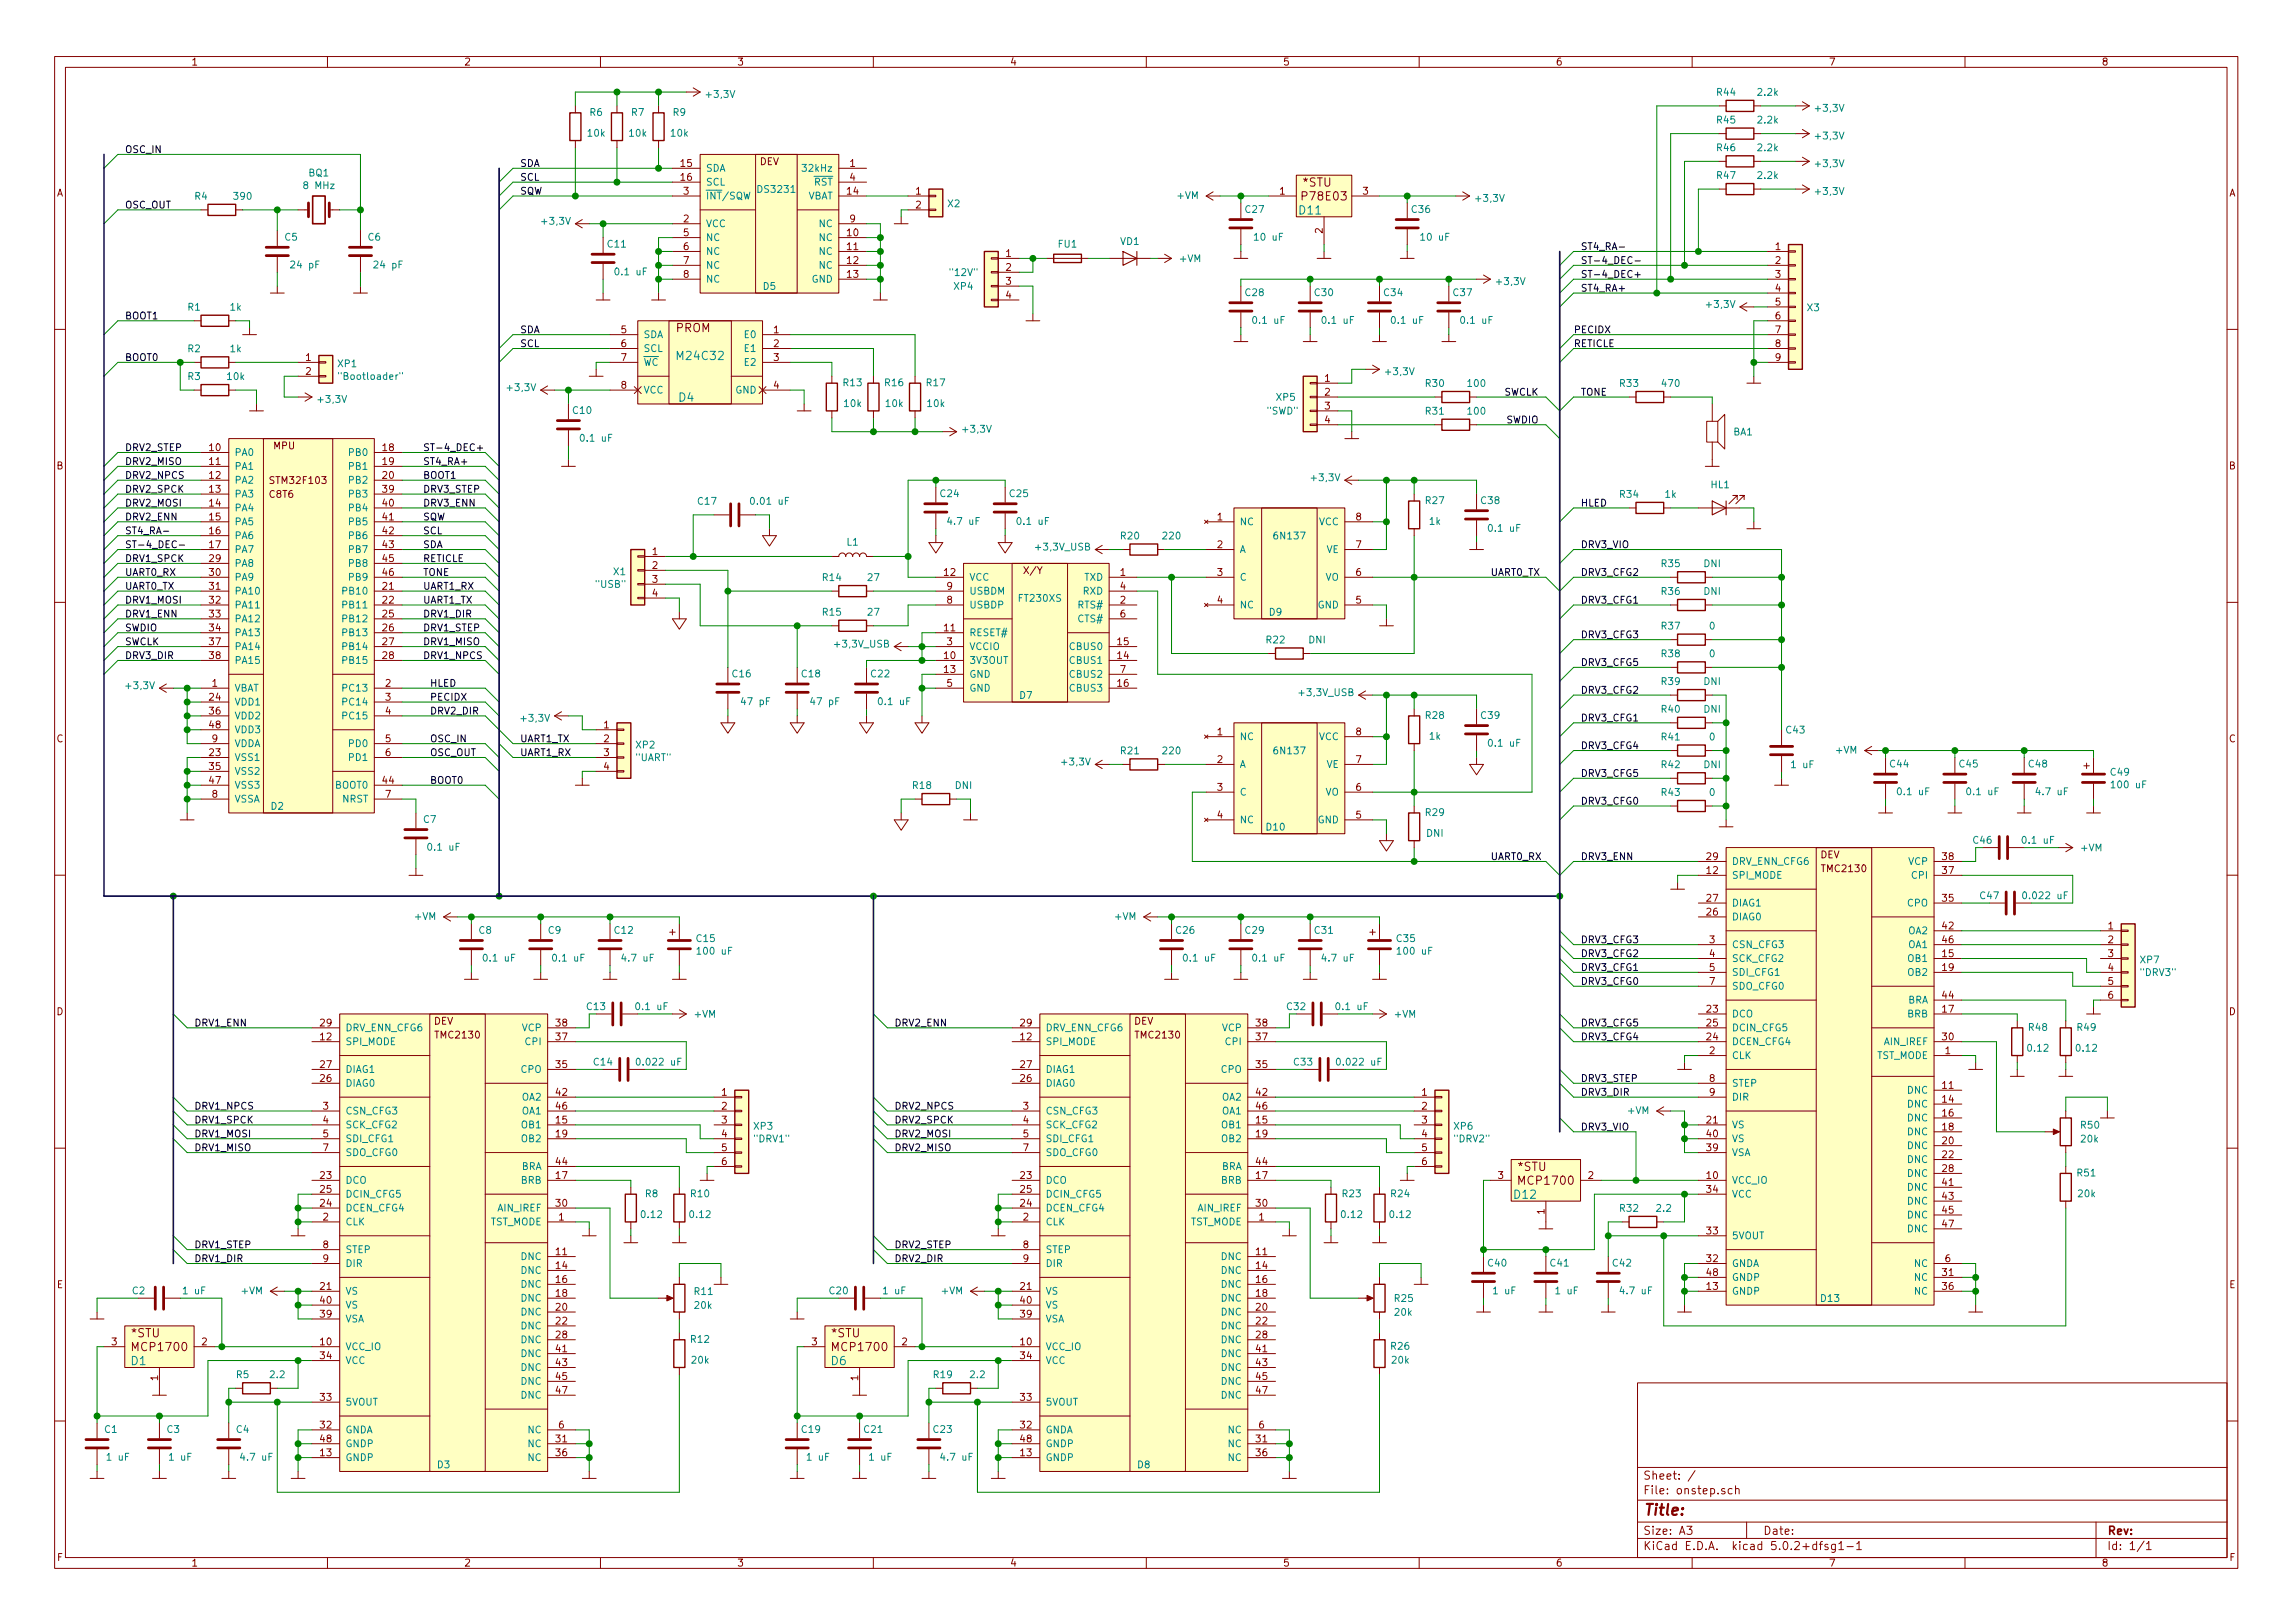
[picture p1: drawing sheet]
<svg xmlns="http://www.w3.org/2000/svg" width="297mm" height="210mm" viewBox="0 0 297 210" stroke-linecap="round" stroke-linejoin="round" font-family="sans-serif">
<defs><g id="words">
<text font-size="2" fill="#840000" x="212.8" y="196.3">Title:</text>
<g font-size="1.5" fill="#008484">
<text x="168.4" y="27.8">D11</text>
<text x="87.9" y="46.6">M24C32</text>
<text x="88" y="52">D4</text>
<text x="196.2" y="155.3">D12</text>
<text x="17" y="176.8">D1</text>
<text x="107.7" y="176.8">D6</text>
</g>
<g font-size="1.5" fill="#840000">
<text x="168.8" y="24.2">*STU</text>
<text x="168.9" y="26">P78E03</text>
<text x="87.6" y="43">PROM</text>
<text x="196.7" y="151.7">*STU</text>
<text x="196.9" y="153.5">MCP1700</text>
<text x="17.1" y="173.2">*STU</text>
<text x="107.8" y="173.2">*STU</text>
<text x="17.3" y="175">MCP1700</text>
<text x="108" y="175">MCP1700</text>
<text x="212.8" y="191.7">Sheet: /</text>
<text x="212.8" y="193.6">File: onstep.sch</text>
<text x="212.8" y="200.8">KiCad E.D.A. kicad 5.0.2+dfsg1-1</text>
<text x="212.8" y="198.8">Size: A3</text>
<text x="228.4" y="198.8">Date:</text>
<text x="272.9" y="198.8">Rev:</text>
<text x="272.9" y="200.8">Id: 1/1</text>
</g>
<g font-size="1.3" fill="#840000">
<text x="24.7" y="8.5">1</text>
<text x="60.1" y="8.5">2</text>
<text x="95.5" y="8.5">3</text>
<text x="130.8" y="8.5">4</text>
<text x="166.2" y="8.5">5</text>
<text x="201.5" y="8.5">6</text>
<text x="236.9" y="8.5">7</text>
<text x="272.2" y="8.5">8</text>
<text x="88.2" y="21.6">15</text>
<text x="88.2" y="23.4">16</text>
<text x="98.4" y="21.4">DEV</text>
<text x="110.1" y="21.6">1</text>
<text x="110.1" y="23.4">4</text>
<text x="7.3" y="25.4">A</text>
<text x="88.6" y="28.8">2</text>
<text x="88.6" y="25.2">3</text>
<text x="109.8" y="25.2">14</text>
<text x="110.1" y="28.8">9</text>
<text x="118.6" y="25.2">1</text>
<text x="118.6" y="27">2</text>
<text x="165.8" y="25.2">1</text>
<text x="176.6" y="25.2">3</text>
<text x="288.7" y="25.4">A</text>
<text x="88.6" y="30.6">5</text>
<text x="88.6" y="32.4">6</text>
<text x="88.6" y="34.2">7</text>
<text x="88.6" y="36">8</text>
<text x="109.8" y="30.6">10</text>
<text x="109.8" y="32.4">11</text>
<text x="109.8" y="34.2">12</text>
<text x="109.8" y="36">13</text>
<text x="130.3" y="33.3">1</text>
<text x="130.3" y="35.1">2</text>
<text x="171.3" y="30.2" transform="rotate(-90 171.3 30.2)">2</text>
<text x="230" y="32.4">1</text>
<text x="230" y="34.2">2</text>
<text x="230" y="36">3</text>
<text x="130.3" y="36.9">3</text>
<text x="130.3" y="38.7">4</text>
<text x="230" y="37.8">4</text>
<text x="230" y="39.6">5</text>
<text x="230" y="41.4">6</text>
<text x="39.6" y="46.8">1</text>
<text x="80.5" y="43.2">5</text>
<text x="80.5" y="45">6</text>
<text x="80.5" y="46.8">7</text>
<text x="100.2" y="43.2">1</text>
<text x="100.2" y="45">2</text>
<text x="100.2" y="46.8">3</text>
<text x="230" y="43.2">7</text>
<text x="230" y="45">8</text>
<text x="230" y="46.8">9</text>
<text x="39.6" y="48.6">2</text>
<text x="80.5" y="50.4">8</text>
<text x="100.2" y="50.4">4</text>
<text x="171.6" y="49.5">1</text>
<text x="171.6" y="51.3">2</text>
<text x="171.6" y="53.1">3</text>
<text x="27.2" y="58.4">10</text>
<text x="35.4" y="58.2">MPU</text>
<text x="49.6" y="58.4">18</text>
<text x="171.6" y="54.8">4</text>
<text x="7.3" y="60.8">B</text>
<text x="27.2" y="60.2">11</text>
<text x="27.2" y="62">12</text>
<text x="27.2" y="63.8">13</text>
<text x="27.2" y="65.6">14</text>
<text x="34.9" y="64.5">C8T6</text>
<text x="35.2" y="62.7">STM32F103</text>
<text x="49.6" y="60.2">19</text>
<text x="49.6" y="62">20</text>
<text x="49.6" y="63.8">39</text>
<text x="49.6" y="65.6">40</text>
<text x="288.7" y="60.8">B</text>
<text x="27.2" y="67.4">15</text>
<text x="27.2" y="69.2">16</text>
<text x="27.2" y="71">17</text>
<text x="49.6" y="67.4">41</text>
<text x="49.6" y="69.2">42</text>
<text x="49.6" y="71">43</text>
<text x="84.5" y="71.9">1</text>
<text x="157.7" y="67.4">1</text>
<text x="157.7" y="71">2</text>
<text x="175.7" y="71">7</text>
<text x="175.7" y="67.4">8</text>
<text x="27.2" y="72.8">29</text>
<text x="27.2" y="74.6">30</text>
<text x="27.2" y="76.4">31</text>
<text x="49.6" y="76.4">21</text>
<text x="49.6" y="72.8">45</text>
<text x="49.6" y="74.6">46</text>
<text x="84.5" y="73.7">2</text>
<text x="84.5" y="75.5">3</text>
<text x="84.5" y="77.3">4</text>
<text x="122.3" y="74.6">12</text>
<text x="122.7" y="76.4">9</text>
<text x="132.8" y="74.4">X/Y</text>
<text x="145.1" y="74.6">1</text>
<text x="145.1" y="76.4">4</text>
<text x="157.7" y="74.6">3</text>
<text x="175.7" y="74.6">6</text>
<text x="27.2" y="78.2">32</text>
<text x="27.2" y="80">33</text>
<text x="27.2" y="81.8">34</text>
<text x="27.2" y="83.6">37</text>
<text x="49.6" y="78.2">22</text>
<text x="49.6" y="80">25</text>
<text x="49.6" y="81.8">26</text>
<text x="49.6" y="83.6">27</text>
<text x="122.3" y="81.8">11</text>
<text x="122.7" y="83.6">3</text>
<text x="122.7" y="78.2">8</text>
<text x="144.8" y="83.6">15</text>
<text x="145.1" y="78.2">2</text>
<text x="145.1" y="80">6</text>
<text x="157.7" y="78.2">4</text>
<text x="175.7" y="78.2">5</text>
<text x="27.2" y="85.4">38</text>
<text x="27.5" y="89">1</text>
<text x="49.6" y="85.4">28</text>
<text x="49.9" y="89">2</text>
<text x="122.3" y="85.4">10</text>
<text x="122.3" y="87.2">13</text>
<text x="122.7" y="89">5</text>
<text x="144.8" y="85.4">14</text>
<text x="144.8" y="89">16</text>
<text x="145.1" y="87.2">7</text>
<text x="27.2" y="90.8">24</text>
<text x="27.2" y="92.6">36</text>
<text x="27.2" y="94.4">48</text>
<text x="49.9" y="90.8">3</text>
<text x="49.9" y="92.6">4</text>
<text x="78.2" y="94.4">1</text>
<text x="157.7" y="95.3">1</text>
<text x="175.7" y="95.3">8</text>
<text x="7.3" y="96.2">C</text>
<text x="27.2" y="98">23</text>
<text x="27.2" y="99.7">35</text>
<text x="27.2" y="101.5">47</text>
<text x="27.5" y="96.2">9</text>
<text x="49.6" y="101.5">44</text>
<text x="49.9" y="96.2">5</text>
<text x="49.9" y="98">6</text>
<text x="78.2" y="96.2">2</text>
<text x="78.2" y="98">3</text>
<text x="78.2" y="99.7">4</text>
<text x="157.7" y="98.8">2</text>
<text x="175.7" y="98.8">7</text>
<text x="288.7" y="96.2">C</text>
<text x="27.5" y="103.3">8</text>
<text x="49.9" y="103.3">7</text>
<text x="157.7" y="102.4">3</text>
<text x="157.7" y="106">4</text>
<text x="175.7" y="106">5</text>
<text x="175.7" y="102.4">6</text>
<text x="221.1" y="113.2">12</text>
<text x="221.1" y="111.4">29</text>
<text x="235.8" y="111.2">DEV</text>
<text x="236.1" y="113">TMC2130</text>
<text x="251.7" y="113.2">37</text>
<text x="251.7" y="111.4">38</text>
<text x="221.1" y="118.6">26</text>
<text x="221.1" y="116.8">27</text>
<text x="251.7" y="116.8">35</text>
<text x="221.5" y="122.2">3</text>
<text x="221.5" y="124">4</text>
<text x="221.5" y="125.8">5</text>
<text x="251.7" y="124">15</text>
<text x="251.7" y="125.8">19</text>
<text x="251.7" y="120.4">42</text>
<text x="251.7" y="122.2">46</text>
<text x="273.1" y="120.4">1</text>
<text x="273.1" y="122.2">2</text>
<text x="273.1" y="124">3</text>
<text x="273.1" y="125.8">4</text>
<text x="7.3" y="131.5">D</text>
<text x="221.1" y="131.2">23</text>
<text x="221.5" y="127.6">7</text>
<text x="251.7" y="131.2">17</text>
<text x="251.7" y="129.4">44</text>
<text x="273.1" y="127.6">5</text>
<text x="273.1" y="129.4">6</text>
<text x="288.7" y="131.5">D</text>
<text x="41.5" y="134.8">12</text>
<text x="41.5" y="133">29</text>
<text x="56.2" y="132.7">DEV</text>
<text x="56.5" y="134.5">TMC2130</text>
<text x="72.1" y="134.8">37</text>
<text x="72.1" y="133">38</text>
<text x="132.2" y="134.8">12</text>
<text x="132.2" y="133">29</text>
<text x="146.9" y="132.7">DEV</text>
<text x="147.2" y="134.5">TMC2130</text>
<text x="162.8" y="134.8">37</text>
<text x="162.8" y="133">38</text>
<text x="221.1" y="134.8">24</text>
<text x="221.1" y="133">25</text>
<text x="221.5" y="136.6">2</text>
<text x="251.7" y="134.8">30</text>
<text x="252" y="136.6">1</text>
<text x="41.5" y="140.2">26</text>
<text x="41.5" y="138.4">27</text>
<text x="41.9" y="143.7">3</text>
<text x="72.1" y="138.4">35</text>
<text x="72.1" y="142">42</text>
<text x="72.1" y="143.7">46</text>
<text x="93.5" y="142">1</text>
<text x="93.5" y="143.7">2</text>
<text x="132.2" y="140.2">26</text>
<text x="132.2" y="138.4">27</text>
<text x="132.6" y="143.7">3</text>
<text x="162.8" y="138.4">35</text>
<text x="162.8" y="142">42</text>
<text x="162.8" y="143.7">46</text>
<text x="184.2" y="142">1</text>
<text x="184.2" y="143.7">2</text>
<text x="221.5" y="140.2">8</text>
<text x="221.5" y="142">9</text>
<text x="251.7" y="141.1">11</text>
<text x="251.7" y="142.9">14</text>
<text x="41.9" y="145.5">4</text>
<text x="41.9" y="147.3">5</text>
<text x="41.9" y="149.1">7</text>
<text x="72.1" y="145.5">15</text>
<text x="72.1" y="147.3">19</text>
<text x="93.5" y="145.5">3</text>
<text x="93.5" y="147.3">4</text>
<text x="93.5" y="149.1">5</text>
<text x="132.6" y="145.5">4</text>
<text x="132.6" y="147.3">5</text>
<text x="132.6" y="149.1">7</text>
<text x="162.8" y="145.5">15</text>
<text x="162.8" y="147.3">19</text>
<text x="184.2" y="145.5">3</text>
<text x="184.2" y="147.3">4</text>
<text x="184.2" y="149.1">5</text>
<text x="221.1" y="145.5">21</text>
<text x="221.1" y="149.1">39</text>
<text x="221.1" y="147.3">40</text>
<text x="251.7" y="144.6">16</text>
<text x="251.7" y="146.4">18</text>
<text x="251.7" y="148.2">20</text>
<text x="41.5" y="152.7">23</text>
<text x="41.5" y="154.5">25</text>
<text x="72.1" y="152.7">17</text>
<text x="72.1" y="150.9">44</text>
<text x="93.5" y="150.9">6</text>
<text x="132.2" y="152.7">23</text>
<text x="132.2" y="154.5">25</text>
<text x="162.8" y="152.7">17</text>
<text x="162.8" y="150.9">44</text>
<text x="184.2" y="150.9">6</text>
<text x="194.1" y="152.7">3</text>
<text x="205.8" y="152.7">2</text>
<text x="221.1" y="152.7">10</text>
<text x="221.1" y="154.5">34</text>
<text x="251.7" y="150">22</text>
<text x="251.7" y="151.8">28</text>
<text x="251.7" y="153.6">41</text>
<text x="251.7" y="155.4">43</text>
<text x="41.5" y="156.3">24</text>
<text x="41.9" y="158.1">2</text>
<text x="41.9" y="161.7">8</text>
<text x="72.1" y="156.3">30</text>
<text x="72.4" y="158.1">1</text>
<text x="132.2" y="156.3">24</text>
<text x="132.6" y="158.1">2</text>
<text x="132.6" y="161.7">8</text>
<text x="162.8" y="156.3">30</text>
<text x="163.1" y="158.1">1</text>
<text x="200.1" y="157.3" transform="rotate(-90 200.1 157.3)">1</text>
<text x="221.1" y="159.9">33</text>
<text x="251.7" y="157.2">45</text>
<text x="251.7" y="159">47</text>
<text x="7.4" y="166.9">E</text>
<text x="41.5" y="167.1">21</text>
<text x="41.9" y="163.5">9</text>
<text x="72.1" y="162.6">11</text>
<text x="72.1" y="164.4">14</text>
<text x="72.1" y="166.2">16</text>
<text x="72.1" y="168">18</text>
<text x="132.2" y="167.1">21</text>
<text x="132.6" y="163.5">9</text>
<text x="162.8" y="162.6">11</text>
<text x="162.8" y="164.4">14</text>
<text x="162.8" y="166.2">16</text>
<text x="162.8" y="168">18</text>
<text x="221.1" y="167.1">13</text>
<text x="221.1" y="163.5">32</text>
<text x="221.1" y="165.3">48</text>
<text x="251.7" y="165.3">31</text>
<text x="251.7" y="167.1">36</text>
<text x="252" y="163.5">6</text>
<text x="288.8" y="166.9">E</text>
<text x="41.5" y="170.7">39</text>
<text x="41.5" y="168.9">40</text>
<text x="72.1" y="169.8">20</text>
<text x="72.1" y="171.6">22</text>
<text x="72.1" y="173.4">28</text>
<text x="132.2" y="170.7">39</text>
<text x="132.2" y="168.9">40</text>
<text x="162.8" y="169.8">20</text>
<text x="162.8" y="171.6">22</text>
<text x="162.8" y="173.4">28</text>
<text x="14.5" y="174.3">3</text>
<text x="20.5" y="178.8" transform="rotate(-90 20.5 178.8)">1</text>
<text x="26.1" y="174.3">2</text>
<text x="41.5" y="174.3">10</text>
<text x="41.5" y="176.1">34</text>
<text x="72.1" y="175.2">41</text>
<text x="72.1" y="177">43</text>
<text x="72.1" y="178.8">45</text>
<text x="105.2" y="174.3">3</text>
<text x="111.2" y="178.8" transform="rotate(-90 111.2 178.8)">1</text>
<text x="116.8" y="174.3">2</text>
<text x="132.2" y="174.3">10</text>
<text x="132.2" y="176.1">34</text>
<text x="162.8" y="175.2">41</text>
<text x="162.8" y="177">43</text>
<text x="162.8" y="178.8">45</text>
<text x="41.5" y="185.1">32</text>
<text x="41.5" y="181.5">33</text>
<text x="72.1" y="180.6">47</text>
<text x="72.4" y="185.1">6</text>
<text x="132.2" y="185.1">32</text>
<text x="132.2" y="181.5">33</text>
<text x="162.8" y="180.6">47</text>
<text x="163.1" y="185.1">6</text>
<text x="41.5" y="188.6">13</text>
<text x="41.5" y="186.9">48</text>
<text x="72.1" y="186.9">31</text>
<text x="72.1" y="188.6">36</text>
<text x="132.2" y="188.6">13</text>
<text x="132.2" y="186.9">48</text>
<text x="162.8" y="186.9">31</text>
<text x="162.8" y="188.6">36</text>
<text x="7.4" y="202.2">F</text>
<text x="24.7" y="202.9">1</text>
<text x="60.1" y="202.9">2</text>
<text x="95.5" y="202.9">3</text>
<text x="130.8" y="202.9">4</text>
<text x="166.2" y="202.9">5</text>
<text x="201.5" y="202.9">6</text>
<text x="236.9" y="202.9">7</text>
<text x="272.2" y="202.9">8</text>
<text x="288.8" y="202.2">F</text>
</g>
<g font-size="1.3" fill="#008484">
<text x="76.2" y="17.7">10k</text>
<text x="76.4" y="15">R6</text>
<text x="81.6" y="17.7">10k</text>
<text x="81.8" y="15">R7</text>
<text x="87" y="17.7">10k</text>
<text x="87.2" y="15">R9</text>
<text x="91.6" y="12.7">+3,3V</text>
<text x="222.5" y="12.4">R44</text>
<text x="222.5" y="16">R45</text>
<text x="227.8" y="12.4">2.2k</text>
<text x="227.8" y="16">2.2k</text>
<text x="235.3" y="14.5">+3,3V</text>
<text x="40" y="22.9">BQ1</text>
<text x="91.4" y="22.2">SDA</text>
<text x="104.3" y="22.2">32kHz</text>
<text x="222.5" y="19.6">R46</text>
<text x="222.5" y="23.2">R47</text>
<text x="227.8" y="19.6">2.2k</text>
<text x="227.8" y="23.2">2.2k</text>
<text x="235.3" y="18.1">+3,3V</text>
<text x="235.3" y="21.7">+3,3V</text>
<text x="25.3" y="25.9">R4</text>
<text x="30.4" y="25.9">390</text>
<text x="39.5" y="24.5">8 MHz</text>
<text x="70.3" y="29.1">+3,3V</text>
<text x="91.4" y="24">SCL</text>
<text x="91.4" y="29.4">VCC</text>
<text x="91.4" y="25.8">INT/SQW</text>
<text x="98.3" y="25">DS3231</text>
<text x="104.5" y="25.8">VBAT</text>
<text x="105.4" y="24">RST</text>
<text x="106.1" y="29.4">NC</text>
<text x="122.8" y="26.8">X2</text>
<text x="152.6" y="25.8">+VM</text>
<text x="161.4" y="27.6">C27</text>
<text x="182.9" y="27.6">C36</text>
<text x="191.3" y="26.1">+3,3V</text>
<text x="235.3" y="25.2">+3,3V</text>
<text x="36.9" y="31.2">C5</text>
<text x="37.9" y="34.8">24 pF</text>
<text x="47.7" y="31.2">C6</text>
<text x="48.6" y="34.8">24 pF</text>
<text x="78.8" y="32.1">C11</text>
<text x="79.9" y="35.7">0.1 uF</text>
<text x="91.4" y="31.2">NC</text>
<text x="91.4" y="33">NC</text>
<text x="91.4" y="34.8">NC</text>
<text x="106.1" y="31.2">NC</text>
<text x="106.1" y="33">NC</text>
<text x="106.1" y="34.8">NC</text>
<text x="123.1" y="35.8">&quot;12V&quot;</text>
<text x="137.1" y="32.1">FU1</text>
<text x="145.2" y="31.7">VD1</text>
<text x="152.9" y="34">+VM</text>
<text x="162.7" y="31.2">10 uF</text>
<text x="184.2" y="31.2">10 uF</text>
<text x="24.4" y="40.2">R1</text>
<text x="29.8" y="40.2">1k</text>
<text x="91.4" y="36.6">NC</text>
<text x="98.9" y="37.6">D5</text>
<text x="105.2" y="36.6">GND</text>
<text x="123.6" y="37.6">XP4</text>
<text x="161.4" y="38.4">C28</text>
<text x="162.5" y="42">0.1 uF</text>
<text x="170.4" y="38.4">C30</text>
<text x="171.5" y="42">0.1 uF</text>
<text x="179.3" y="38.4">C34</text>
<text x="180.5" y="42">0.1 uF</text>
<text x="188.3" y="38.4">C37</text>
<text x="189.5" y="42">0.1 uF</text>
<text x="194" y="36.9">+3,3V</text>
<text x="221.2" y="39.9">+3,3V</text>
<text x="234.1" y="40.3">X3</text>
<text x="24.4" y="45.6">R2</text>
<text x="29.8" y="45.6">1k</text>
<text x="43.8" y="47.6">XP1</text>
<text x="83.3" y="43.8">SDA</text>
<text x="83.3" y="45.6">SCL</text>
<text x="83.3" y="47.4">WC</text>
<text x="96.5" y="43.8">E0</text>
<text x="96.5" y="45.6">E1</text>
<text x="96.5" y="47.4">E2</text>
<text x="24.4" y="49.2">R3</text>
<text x="29.5" y="49.2">10k</text>
<text x="41.3" y="52.2">+3,3V</text>
<text x="44.1" y="49.2">&quot;Bootloader&quot;</text>
<text x="65.8" y="50.7">+3,3V</text>
<text x="74.3" y="53.6">C10</text>
<text x="83.3" y="51">VCC</text>
<text x="95.3" y="51">GND</text>
<text x="109.3" y="50">R13</text>
<text x="109.4" y="52.7">10k</text>
<text x="114.7" y="50">R16</text>
<text x="114.8" y="52.7">10k</text>
<text x="120.1" y="50">R17</text>
<text x="120.2" y="52.7">10k</text>
<text x="164.1" y="53.7">&quot;SWD&quot;</text>
<text x="165.4" y="51.9">XP5</text>
<text x="179.6" y="48.6">+3,3V</text>
<text x="184.7" y="50.1">R30</text>
<text x="184.7" y="53.7">R31</text>
<text x="190.2" y="50.1">100</text>
<text x="190.2" y="53.7">100</text>
<text x="209.9" y="50.1">R33</text>
<text x="215.4" y="50.1">470</text>
<text x="30.4" y="59.1">PA0</text>
<text x="45.3" y="59.1">PB0</text>
<text x="75.4" y="57.2">0.1 uF</text>
<text x="124.8" y="56.1">+3,3V</text>
<text x="224.6" y="56.4">BA1</text>
<text x="30.4" y="60.9">PA1</text>
<text x="30.4" y="62.7">PA2</text>
<text x="30.4" y="64.5">PA3</text>
<text x="45.3" y="60.9">PB1</text>
<text x="45.3" y="62.7">PB2</text>
<text x="45.3" y="64.5">PB3</text>
<text x="90.4" y="65.4">C17</text>
<text x="97.5" y="65.4">0.01 uF</text>
<text x="121.9" y="64.4">C24</text>
<text x="130.8" y="64.4">C25</text>
<text x="170" y="62.3">+3,3V</text>
<text x="184.7" y="65.3">R27</text>
<text x="191.9" y="65.3">C38</text>
<text x="209.9" y="64.5">R34</text>
<text x="215.7" y="64.5">1k</text>
<text x="221.7" y="63.3">HL1</text>
<text x="30.4" y="66.3">PA4</text>
<text x="30.4" y="68">PA5</text>
<text x="30.4" y="69.8">PA6</text>
<text x="30.4" y="71.6">PA7</text>
<text x="45.3" y="66.3">PB4</text>
<text x="45.3" y="68">PB5</text>
<text x="45.3" y="69.8">PB6</text>
<text x="45.3" y="71.6">PB7</text>
<text x="109.7" y="70.7">L1</text>
<text x="123" y="68">4.7 uF</text>
<text x="132" y="68">0.1 uF</text>
<text x="134.3" y="71.3">+3,3V_USB</text>
<text x="145.2" y="69.9">R20</text>
<text x="150.7" y="69.9">220</text>
<text x="160.6" y="68">NC</text>
<text x="160.6" y="71.6">A</text>
<text x="165.2" y="69.9">6N137</text>
<text x="170.9" y="68">VCC</text>
<text x="171.8" y="71.6">VE</text>
<text x="185.2" y="68">1k</text>
<text x="193.1" y="68.9">0.1 uF</text>
<text x="30.4" y="73.4">PA8</text>
<text x="30.4" y="75.2">PA9</text>
<text x="30.4" y="77">PA10</text>
<text x="44.6" y="77">PB10</text>
<text x="45.3" y="73.4">PB8</text>
<text x="45.3" y="75.2">PB9</text>
<text x="77.2" y="76.1">&quot;USB&quot;</text>
<text x="79.5" y="74.5">X1</text>
<text x="106.6" y="75.3">R14</text>
<text x="112.5" y="75.3">27</text>
<text x="125.5" y="75.2">VCC</text>
<text x="125.5" y="77">USBDM</text>
<text x="132.1" y="78">FT230XS</text>
<text x="140.3" y="77">RXD</text>
<text x="140.5" y="75.2">TXD</text>
<text x="160.6" y="75.2">C</text>
<text x="171.7" y="75.2">VO</text>
<text x="215.3" y="77.1">R36</text>
<text x="215.3" y="73.5">R35</text>
<text x="220.7" y="77.1">DNI</text>
<text x="220.7" y="73.5">DNI</text>
<text x="30.4" y="78.8">PA11</text>
<text x="30.4" y="80.6">PA12</text>
<text x="30.4" y="82.4">PA13</text>
<text x="44.6" y="78.8">PB11</text>
<text x="44.6" y="80.6">PB12</text>
<text x="44.6" y="82.4">PB13</text>
<text x="106.6" y="79.8">R15</text>
<text x="108.3" y="83.9">+3,3V_USB</text>
<text x="112.5" y="79.8">27</text>
<text x="125.5" y="82.4">RESET#</text>
<text x="125.5" y="78.8">USBDP</text>
<text x="139.8" y="78.8">RTS#</text>
<text x="139.8" y="80.6">CTS#</text>
<text x="160.6" y="78.8">NC</text>
<text x="164.1" y="83.3">R22</text>
<text x="164.4" y="79.8">D9</text>
<text x="169.5" y="83.3">DNI</text>
<text x="170.7" y="78.8">GND</text>
<text x="215.3" y="81.6">R37</text>
<text x="221.5" y="81.6">0</text>
<text x="16.4" y="89.3">+3,3V</text>
<text x="30.4" y="89.6">VBAT</text>
<text x="30.4" y="84.2">PA14</text>
<text x="30.4" y="86">PA15</text>
<text x="44.6" y="89.6">PC13</text>
<text x="44.6" y="84.2">PB14</text>
<text x="44.6" y="86">PB15</text>
<text x="94.9" y="87.7">C16</text>
<text x="103.9" y="87.7">C18</text>
<text x="112.9" y="87.7">C22</text>
<text x="125.5" y="86">3V3OUT</text>
<text x="125.5" y="87.8">GND</text>
<text x="125.5" y="84.2">VCCIO</text>
<text x="125.5" y="89.6">GND</text>
<text x="138.7" y="86">CBUS1</text>
<text x="138.7" y="84.2">CBUS0</text>
<text x="138.7" y="89.6">CBUS3</text>
<text x="138.7" y="87.8">CBUS2</text>
<text x="215.3" y="85.1">R38</text>
<text x="215.3" y="88.7">R39</text>
<text x="220.7" y="88.7">DNI</text>
<text x="221.5" y="85.1">0</text>
<text x="30.4" y="91.4">VDD1</text>
<text x="30.4" y="93.2">VDD2</text>
<text x="30.4" y="95">VDD3</text>
<text x="44.6" y="91.4">PC14</text>
<text x="44.6" y="93.2">PC15</text>
<text x="67.6" y="93.5">+3,3V</text>
<text x="96.2" y="91.3">47 pF</text>
<text x="105.2" y="91.3">47 pF</text>
<text x="114" y="91.3">0.1 uF</text>
<text x="132.1" y="90.5">D7</text>
<text x="160.6" y="95.9">NC</text>
<text x="168.4" y="90.2">+3,3V_USB</text>
<text x="170.9" y="95.9">VCC</text>
<text x="184.7" y="93.1">R28</text>
<text x="185.2" y="95.8">1k</text>
<text x="191.9" y="93.1">C39</text>
<text x="215.3" y="95.9">R41</text>
<text x="215.3" y="92.3">R40</text>
<text x="220.7" y="92.3">DNI</text>
<text x="221.5" y="95.9">0</text>
<text x="231.4" y="95">C43</text>
<text x="30.4" y="98.6">VSS1</text>
<text x="30.4" y="100.4">VSS2</text>
<text x="30.4" y="96.8">VDDA</text>
<text x="45.3" y="96.8">PD0</text>
<text x="45.3" y="98.6">PD1</text>
<text x="82.3" y="98.6">&quot;UART&quot;</text>
<text x="82.4" y="97">XP2</text>
<text x="137.7" y="99.2">+3,3V</text>
<text x="145.2" y="97.7">R21</text>
<text x="150.7" y="97.7">220</text>
<text x="160.6" y="99.5">A</text>
<text x="165.2" y="97.7">6N137</text>
<text x="171.8" y="99.5">VE</text>
<text x="193.1" y="96.7">0.1 uF</text>
<text x="215.3" y="99.5">R42</text>
<text x="220.7" y="99.5">DNI</text>
<text x="232.2" y="99.5">1 uF</text>
<text x="237.9" y="97.6">+VM</text>
<text x="244.9" y="99.4">C44</text>
<text x="253.9" y="99.4">C45</text>
<text x="262.8" y="99.4">C48</text>
<text x="273.5" y="100.5">C49</text>
<text x="30.4" y="102.2">VSS3</text>
<text x="30.4" y="104">VSSA</text>
<text x="35.1" y="104.9">D2</text>
<text x="43.5" y="102.2">BOOT0</text>
<text x="44.4" y="104">NRST</text>
<text x="54.9" y="106.6">C7</text>
<text x="118.3" y="102.2">R18</text>
<text x="123.7" y="102.2">DNI</text>
<text x="160.6" y="103.1">C</text>
<text x="160.6" y="106.7">NC</text>
<text x="164.1" y="107.6">D10</text>
<text x="170.7" y="106.7">GND</text>
<text x="171.7" y="103.1">VO</text>
<text x="184.7" y="105.7">R29</text>
<text x="215.3" y="103.1">R43</text>
<text x="221.5" y="103.1">0</text>
<text x="246" y="103">0.1 uF</text>
<text x="255" y="103">0.1 uF</text>
<text x="264" y="103">4.7 uF</text>
<text x="273.7" y="102.1">100 uF</text>
<text x="55.7" y="110.2">0.1 uF</text>
<text x="184.8" y="108.4">DNI</text>
<text x="224.3" y="113.8">SPI_MODE</text>
<text x="224.3" y="112">DRV_ENN_CFG6</text>
<text x="247.3" y="112">VCP</text>
<text x="247.7" y="113.8">CPI</text>
<text x="255.7" y="109.3">C46</text>
<text x="262.2" y="109.3">0.1 uF</text>
<text x="269.6" y="110.3">+VM</text>
<text x="53.8" y="119.2">+VM</text>
<text x="144.5" y="119.2">+VM</text>
<text x="224.3" y="119.2">DIAG0</text>
<text x="224.3" y="117.4">DIAG1</text>
<text x="247.1" y="117.4">CPO</text>
<text x="256.6" y="116.5">C47</text>
<text x="262.4" y="116.5">0.022 uF</text>
<text x="62.1" y="121">C8</text>
<text x="62.8" y="124.6">0.1 uF</text>
<text x="71.1" y="121">C9</text>
<text x="71.8" y="124.6">0.1 uF</text>
<text x="79.7" y="121">C12</text>
<text x="80.8" y="124.6">4.7 uF</text>
<text x="90.3" y="122">C15</text>
<text x="90.6" y="123.7">100 uF</text>
<text x="152.4" y="121">C26</text>
<text x="153.5" y="124.6">0.1 uF</text>
<text x="161.4" y="121">C29</text>
<text x="162.5" y="124.6">0.1 uF</text>
<text x="170.4" y="121">C31</text>
<text x="171.5" y="124.6">4.7 uF</text>
<text x="181" y="122">C35</text>
<text x="181.3" y="123.7">100 uF</text>
<text x="224.3" y="122.8">CSN_CFG3</text>
<text x="224.3" y="124.6">SCK_CFG2</text>
<text x="247.3" y="124.6">OB1</text>
<text x="247.3" y="121">OA2</text>
<text x="247.3" y="122.8">OA1</text>
<text x="277.3" y="124.8">XP7</text>
<text x="76.1" y="130.9">C13</text>
<text x="82.6" y="130.9">0.1 uF</text>
<text x="90" y="131.8">+VM</text>
<text x="166.8" y="130.9">C32</text>
<text x="173.3" y="130.9">0.1 uF</text>
<text x="180.7" y="131.8">+VM</text>
<text x="224.3" y="131.8">DCO</text>
<text x="224.3" y="126.4">SDI_CFG1</text>
<text x="224.3" y="128.2">SDO_CFG0</text>
<text x="247.1" y="131.8">BRB</text>
<text x="247.1" y="130">BRA</text>
<text x="247.3" y="126.4">OB2</text>
<text x="277.3" y="126.4">&quot;DRV3&quot;</text>
<text x="44.7" y="135.4">SPI_MODE</text>
<text x="44.7" y="133.6">DRV_ENN_CFG6</text>
<text x="67.7" y="133.6">VCP</text>
<text x="68.1" y="135.4">CPI</text>
<text x="135.4" y="135.4">SPI_MODE</text>
<text x="135.4" y="133.6">DRV_ENN_CFG6</text>
<text x="158.4" y="133.6">VCP</text>
<text x="158.8" y="135.4">CPI</text>
<text x="224.3" y="137.2">CLK</text>
<text x="224.3" y="135.4">DCEN_CFG4</text>
<text x="224.3" y="133.6">DCIN_CFG5</text>
<text x="243" y="137.2">TST_MODE</text>
<text x="244.1" y="135.4">AIN_IREF</text>
<text x="262.8" y="136.2">0.12</text>
<text x="262.8" y="133.5">R48</text>
<text x="269.1" y="136.2">0.12</text>
<text x="269.1" y="133.5">R49</text>
<text x="44.7" y="140.8">DIAG0</text>
<text x="44.7" y="139">DIAG1</text>
<text x="67.5" y="139">CPO</text>
<text x="67.7" y="142.6">OA2</text>
<text x="77" y="138">C14</text>
<text x="82.8" y="138">0.022 uF</text>
<text x="135.4" y="140.8">DIAG0</text>
<text x="135.4" y="139">DIAG1</text>
<text x="158.2" y="139">CPO</text>
<text x="158.4" y="142.6">OA2</text>
<text x="167.7" y="138">C33</text>
<text x="173.5" y="138">0.022 uF</text>
<text x="224.3" y="140.8">STEP</text>
<text x="224.3" y="142.6">DIR</text>
<text x="247.1" y="141.7">DNC</text>
<text x="247.1" y="143.5">DNC</text>
<text x="44.7" y="144.4">CSN_CFG3</text>
<text x="44.7" y="146.2">SCK_CFG2</text>
<text x="44.7" y="148">SDI_CFG1</text>
<text x="44.7" y="149.8">SDO_CFG0</text>
<text x="67.7" y="146.2">OB1</text>
<text x="67.7" y="148">OB2</text>
<text x="67.7" y="144.4">OA1</text>
<text x="97.7" y="146.4">XP3</text>
<text x="97.7" y="148">&quot;DRV1&quot;</text>
<text x="135.4" y="144.4">CSN_CFG3</text>
<text x="135.4" y="146.2">SCK_CFG2</text>
<text x="135.4" y="148">SDI_CFG1</text>
<text x="135.4" y="149.8">SDO_CFG0</text>
<text x="158.4" y="146.2">OB1</text>
<text x="158.4" y="148">OB2</text>
<text x="158.4" y="144.4">OA1</text>
<text x="188.4" y="146.4">XP6</text>
<text x="188.4" y="148">&quot;DRV2&quot;</text>
<text x="210.9" y="144.3">+VM</text>
<text x="224.3" y="146.2">VS</text>
<text x="224.3" y="149.8">VSA</text>
<text x="224.3" y="148">VS</text>
<text x="247.1" y="145.3">DNC</text>
<text x="247.1" y="147.1">DNC</text>
<text x="247.1" y="148.9">DNC</text>
<text x="269.6" y="146.2">R50</text>
<text x="269.6" y="148">20k</text>
<text x="44.7" y="153.4">DCO</text>
<text x="44.7" y="155.2">DCIN_CFG5</text>
<text x="67.5" y="153.4">BRB</text>
<text x="67.5" y="151.6">BRA</text>
<text x="83.6" y="155.1">R8</text>
<text x="89.5" y="155.1">R10</text>
<text x="135.4" y="153.4">DCO</text>
<text x="135.4" y="155.2">DCIN_CFG5</text>
<text x="158.2" y="153.4">BRB</text>
<text x="158.2" y="151.6">BRA</text>
<text x="173.9" y="155.1">R23</text>
<text x="180.2" y="155.1">R24</text>
<text x="224.3" y="153.4">VCC_IO</text>
<text x="224.3" y="155.2">VCC</text>
<text x="247.1" y="150.7">DNC</text>
<text x="247.1" y="152.5">DNC</text>
<text x="247.1" y="154.3">DNC</text>
<text x="269.1" y="152.4">R51</text>
<text x="269.3" y="155.1">20k</text>
<text x="44.7" y="158.7">CLK</text>
<text x="44.7" y="157">DCEN_CFG4</text>
<text x="63.4" y="158.7">TST_MODE</text>
<text x="64.5" y="157">AIN_IREF</text>
<text x="83.2" y="157.8">0.12</text>
<text x="89.5" y="157.8">0.12</text>
<text x="135.4" y="158.7">CLK</text>
<text x="135.4" y="157">DCEN_CFG4</text>
<text x="154.1" y="158.7">TST_MODE</text>
<text x="155.2" y="157">AIN_IREF</text>
<text x="173.9" y="157.8">0.12</text>
<text x="180.2" y="157.8">0.12</text>
<text x="209.9" y="157">R32</text>
<text x="214.7" y="157">2.2</text>
<text x="224.3" y="160.5">5VOUT</text>
<text x="247.1" y="156.1">DNC</text>
<text x="247.1" y="157.8">DNC</text>
<text x="247.1" y="159.6">DNC</text>
<text x="17.2" y="167.7">C2</text>
<text x="23.9" y="167.7">1 uF</text>
<text x="31.3" y="167.7">+VM</text>
<text x="44.7" y="167.7">VS</text>
<text x="44.7" y="162.3">STEP</text>
<text x="44.7" y="164.1">DIR</text>
<text x="67.5" y="163.2">DNC</text>
<text x="67.5" y="165">DNC</text>
<text x="67.5" y="166.8">DNC</text>
<text x="90" y="167.8">R11</text>
<text x="107.5" y="167.7">C20</text>
<text x="114.6" y="167.7">1 uF</text>
<text x="122" y="167.7">+VM</text>
<text x="135.4" y="167.7">VS</text>
<text x="135.4" y="162.3">STEP</text>
<text x="135.4" y="164.1">DIR</text>
<text x="158.2" y="163.2">DNC</text>
<text x="158.2" y="165">DNC</text>
<text x="158.2" y="166.8">DNC</text>
<text x="192.8" y="164.1">C40</text>
<text x="193.6" y="167.7">1 uF</text>
<text x="200.9" y="164.1">C41</text>
<text x="201.7" y="167.7">1 uF</text>
<text x="209" y="164.1">C42</text>
<text x="210.1" y="167.7">4.7 uF</text>
<text x="224.3" y="167.7">GNDP</text>
<text x="224.3" y="164.1">GNDA</text>
<text x="224.3" y="165.9">GNDP</text>
<text x="248" y="165.9">NC</text>
<text x="248" y="167.7">NC</text>
<text x="248" y="164.1">NC</text>
<text x="44.7" y="171.3">VSA</text>
<text x="44.7" y="169.5">VS</text>
<text x="67.5" y="168.6">DNC</text>
<text x="67.5" y="170.4">DNC</text>
<text x="67.5" y="172.2">DNC</text>
<text x="89.5" y="174">R12</text>
<text x="90" y="169.6">20k</text>
<text x="135.4" y="171.3">VSA</text>
<text x="135.4" y="169.5">VS</text>
<text x="158.2" y="168.6">DNC</text>
<text x="158.2" y="170.4">DNC</text>
<text x="158.2" y="172.2">DNC</text>
<text x="180.7" y="168.7">R25</text>
<text x="180.7" y="170.5">20k</text>
<text x="235.9" y="168.7">D13</text>
<text x="30.6" y="178.5">R5</text>
<text x="35.1" y="178.5">2.2</text>
<text x="44.7" y="174.9">VCC_IO</text>
<text x="44.7" y="176.7">VCC</text>
<text x="67.5" y="174">DNC</text>
<text x="67.5" y="175.8">DNC</text>
<text x="67.5" y="177.6">DNC</text>
<text x="67.5" y="179.4">DNC</text>
<text x="89.7" y="176.7">20k</text>
<text x="121" y="178.5">R19</text>
<text x="125.8" y="178.5">2.2</text>
<text x="135.4" y="174.9">VCC_IO</text>
<text x="135.4" y="176.7">VCC</text>
<text x="158.2" y="174">DNC</text>
<text x="158.2" y="175.8">DNC</text>
<text x="158.2" y="177.6">DNC</text>
<text x="158.2" y="179.4">DNC</text>
<text x="180.2" y="174.9">R26</text>
<text x="180.4" y="176.7">20k</text>
<text x="13.6" y="185.6">C1</text>
<text x="21.7" y="185.6">C3</text>
<text x="30.6" y="185.6">C4</text>
<text x="44.7" y="185.7">GNDA</text>
<text x="44.7" y="182.1">5VOUT</text>
<text x="67.5" y="181.2">DNC</text>
<text x="68.4" y="185.7">NC</text>
<text x="103.9" y="185.6">C19</text>
<text x="112" y="185.6">C21</text>
<text x="121" y="185.6">C23</text>
<text x="135.4" y="185.7">GNDA</text>
<text x="135.4" y="182.1">5VOUT</text>
<text x="158.2" y="181.2">DNC</text>
<text x="159.1" y="185.7">NC</text>
<text x="14" y="189.2">1 uF</text>
<text x="22.1" y="189.2">1 uF</text>
<text x="31.4" y="189.2">4.7 uF</text>
<text x="44.7" y="189.3">GNDP</text>
<text x="44.7" y="187.5">GNDP</text>
<text x="56.7" y="190.2">D3</text>
<text x="68.4" y="187.5">NC</text>
<text x="68.4" y="189.3">NC</text>
<text x="104.7" y="189.2">1 uF</text>
<text x="112.8" y="189.2">1 uF</text>
<text x="122.1" y="189.2">4.7 uF</text>
<text x="135.4" y="189.3">GNDP</text>
<text x="135.4" y="187.5">GNDP</text>
<text x="147.4" y="190.2">D8</text>
<text x="159.1" y="187.5">NC</text>
<text x="159.1" y="189.3">NC</text>
</g>
<g font-size="1.3">
<text x="16.2" y="19.8">OSC_IN</text>
<text x="67.4" y="23.4">SCL</text>
<text x="67.4" y="21.6">SDA</text>
<text x="16.2" y="27">OSC_OUT</text>
<text x="67.4" y="25.2">SQW</text>
<text x="204.7" y="36">ST-4_DEC+</text>
<text x="204.7" y="34.2">ST-4_DEC-</text>
<text x="204.7" y="32.4">ST4_RA-</text>
<text x="16.2" y="41.4">BOOT1</text>
<text x="204.7" y="37.8">ST4_RA+</text>
<text x="16.2" y="46.8">BOOT0</text>
<text x="67.4" y="43.2">SDA</text>
<text x="67.4" y="45">SCL</text>
<text x="203.8" y="43.2">PECIDX</text>
<text x="203.8" y="45">RETICLE</text>
<text x="194.8" y="51.3">SWCLK</text>
<text x="204.7" y="51.3">TONE</text>
<text x="16.2" y="58.4">DRV2_STEP</text>
<text x="54.8" y="58.4">ST-4_DEC+</text>
<text x="195.1" y="54.8">SWDIO</text>
<text x="16.2" y="65.6">DRV2_MOSI</text>
<text x="16.2" y="63.8">DRV2_SPCK</text>
<text x="16.2" y="62">DRV2_NPCS</text>
<text x="16.2" y="60.2">DRV2_MISO</text>
<text x="54.8" y="65.6">DRV3_ENN</text>
<text x="54.8" y="63.8">DRV3_STEP</text>
<text x="54.8" y="60.2">ST4_RA+</text>
<text x="54.8" y="62">BOOT1</text>
<text x="204.7" y="65.6">HLED</text>
<text x="16.2" y="67.4">DRV2_ENN</text>
<text x="16.2" y="71">ST-4_DEC-</text>
<text x="16.2" y="69.2">ST4_RA-</text>
<text x="54.8" y="71">SDA</text>
<text x="54.8" y="69.2">SCL</text>
<text x="54.8" y="67.4">SQW</text>
<text x="204.7" y="71">DRV3_VIO</text>
<text x="16.2" y="72.8">DRV1_SPCK</text>
<text x="16.2" y="76.4">UART0_TX</text>
<text x="16.2" y="74.6">UART0_RX</text>
<text x="54.8" y="76.4">UART1_RX</text>
<text x="54.8" y="74.6">TONE</text>
<text x="54.8" y="72.8">RETICLE</text>
<text x="193.1" y="74.6">UART0_TX</text>
<text x="204.7" y="74.6">DRV3_CFG2</text>
<text x="16.2" y="80">DRV1_ENN</text>
<text x="16.2" y="83.6">SWCLK</text>
<text x="16.2" y="81.8">SWDIO</text>
<text x="16.2" y="78.2">DRV1_MOSI</text>
<text x="54.8" y="78.2">UART1_TX</text>
<text x="54.8" y="80">DRV1_DIR</text>
<text x="54.8" y="81.8">DRV1_STEP</text>
<text x="54.8" y="83.6">DRV1_MISO</text>
<text x="204.7" y="82.7">DRV3_CFG3</text>
<text x="204.7" y="78.2">DRV3_CFG1</text>
<text x="16.2" y="85.4">DRV3_DIR</text>
<text x="54.8" y="85.4">DRV1_NPCS</text>
<text x="55.7" y="89">HLED</text>
<text x="204.7" y="86.3">DRV3_CFG5</text>
<text x="204.7" y="89.9">DRV3_CFG2</text>
<text x="55.7" y="90.8">PECIDX</text>
<text x="55.7" y="92.6">DRV2_DIR</text>
<text x="204.7" y="93.5">DRV3_CFG1</text>
<text x="55.7" y="98">OSC_OUT</text>
<text x="55.7" y="96.2">OSC_IN</text>
<text x="55.7" y="101.5">BOOT0</text>
<text x="67.4" y="96.2">UART1_TX</text>
<text x="67.4" y="98">UART1_RX</text>
<text x="204.7" y="97.1">DRV3_CFG4</text>
<text x="204.7" y="100.6">DRV3_CFG5</text>
<text x="204.7" y="104.2">DRV3_CFG0</text>
<text x="193.1" y="111.4">UART0_RX</text>
<text x="204.7" y="111.4">DRV3_ENN</text>
<text x="204.7" y="122.2">DRV3_CFG3</text>
<text x="204.7" y="124">DRV3_CFG2</text>
<text x="204.7" y="125.8">DRV3_CFG1</text>
<text x="204.7" y="127.6">DRV3_CFG0</text>
<text x="25.1" y="133">DRV1_ENN</text>
<text x="115.8" y="133">DRV2_ENN</text>
<text x="204.7" y="133">DRV3_CFG5</text>
<text x="204.7" y="134.8">DRV3_CFG4</text>
<text x="25.1" y="143.7">DRV1_NPCS</text>
<text x="115.8" y="143.7">DRV2_NPCS</text>
<text x="204.7" y="142">DRV3_DIR</text>
<text x="204.7" y="140.2">DRV3_STEP</text>
<text x="25.1" y="147.3">DRV1_MOSI</text>
<text x="25.1" y="145.5">DRV1_SPCK</text>
<text x="25.1" y="149.1">DRV1_MISO</text>
<text x="115.8" y="149.1">DRV2_MISO</text>
<text x="115.8" y="145.5">DRV2_SPCK</text>
<text x="115.8" y="147.3">DRV2_MOSI</text>
<text x="204.7" y="146.4">DRV3_VIO</text>
<text x="25.1" y="161.7">DRV1_STEP</text>
<text x="115.8" y="161.7">DRV2_STEP</text>
<text x="25.1" y="163.5">DRV1_DIR</text>
<text x="115.8" y="163.5">DRV2_DIR</text>
</g>
</g></defs>
<g fill="none" stroke="#840000" stroke-width=".13">
<path d="M7.1 7.3h282.8v195.9h-282.8zM8.5 8.7h280v193.1h-280zM42.4 7.3v1.4M74.5 13.7v.9M74.5 18.2v.9M77.8 7.3v1.4M79.9 13.7v.9M79.9 18.2v.9M85.3 13.7v.9M85.3 18.2v.9M88.9 11.9h1.8M89.8 11.4l.9 .5"/>
<path d="M90.7 11.9l-.9 .6M113.1 7.3v1.4M148.5 7.3v1.4M183.8 7.3v1.4M219.2 7.3v1.4M222.7 17.3h.9M222.7 13.7h.9M227.2 17.3h.9M227.2 13.7h.9M232.6 17.3h1.8M232.6 13.7h1.8M233.5 16.8l.9 .5"/>
<path d="M233.5 13.2l.9 .5M234.4 17.3l-.9 .5M234.4 13.7l-.9 .6M254.5 7.3v1.4M26 27.2h.9M30.5 27.2h.9M35 38h1.8M35.9 29.9v2M35.9 33.3v2M35.9 37.1v.9M38.6 27.2h1.4M42.7 27.2h1.3"/>
<path d="M45.8 38h1.8M46.7 29.9v2M46.7 33.3v2M46.7 37.1v.9M74.5 29h1.8M74.5 29l.9 .5M75.4 28.4l-.9 .6M77.2 38.9h1.8M78.1 30.8v2M78.1 34.2v2M78.1 38v.9M84.4 38.9h1.8"/>
<path d="M85.3 38v.9M87.1 21.8h3.6M87.1 30.8h3.6M87.1 32.6h3.6M87.1 34.4h3.6M87.1 36.2h3.6M87.1 25.4h3.6M87.1 23.6h3.6M87.1 29h3.6M90.7 20h18v18h-18zM90.7 27.2h7.2M97.9 20h5.4v18h-5.4z"/>
<path d="M103.3 27.2h5.4M108.7 21.8h3.6M108.7 30.8h3.6M108.7 32.6h3.6M108.7 34.4h3.6M108.7 36.2h3.6M108.7 25.4h3.6M108.7 23.6h3.6M108.7 29h3.6M113.1 38.9h1.8M114 38v.9M115.8 29h1.8"/>
<path d="M116.7 28.1v.9M117.6 27.2h2.7M117.6 25.4h2.7M120.3 27.1h.9v.2h-.9zM120.3 25.3h.9v.2h-.9zM128.4 38.8h.9v.2h-.9zM128.4 37h.9v.2h-.9zM128.4 35.2h.9v.2h-.9zM128.4 33.4h.9v.2h-.9zM129.3 38.9h2.7M129.3 33.5h2.7M129.3 35.3h2.7"/>
<path d="M129.3 37.1h2.7M135.6 33.5h5.4M143.7 33.5h5.4M150 33.5h1.8M150.9 32.9l.9 .6M151.8 33.5l-.9 .5M156.3 25.4h1.7M156.3 25.4l.9 .5M157.2 24.9l-.9 .5M159.8 33.5h1.8M160.7 26.3v2M160.7 29.7v2"/>
<path d="M160.7 32.6v.9M160.7 37.1v1.9M164.3 25.4h3.6M167.9 22.7h7.2v5.4h-7.2zM169.7 37.1v1.9M170.6 33.5h1.8M171.5 28.1v3.6M171.5 32.6v.9M175.1 25.4h3.6M178.7 37.1v1.9M181.4 33.5h1.8M182.3 26.3v2"/>
<path d="M182.3 29.7v2M182.3 32.6v.9M187.7 37.1v1.9M188.6 25.4h1.8M189.5 24.9l.9 .5M190.4 25.4l-.9 .5M191.3 36.2h1.8M192.2 35.6l.9 .6M193.1 36.2l-.9 .5M222.7 20.9h.9M222.7 24.5h.9M225.4 39.8l.9 .5"/>
<path d="M225.4 39.8h1.8M226.3 39.2l-.9 .6M227.2 20.9h.9M227.2 24.5h.9M229 32.6h2.7M229 34.4h2.7M229 36.2h2.7M229 38h2.7M229 39.8h2.7M231.7 39.7h.9v.2h-.9zM231.7 37.9h.9v.2h-.9zM231.7 36.1h.9v.2h-.9z"/>
<path d="M231.7 34.3h.9v.2h-.9zM231.7 32.5h.9v.2h-.9zM232.6 20.9h1.8M232.6 24.5h1.8M233.5 20.4l.9 .5M233.5 24l.9 .5M234.4 20.9l-.9 .5M234.4 24.5l-.9 .5M7.1 42.7h1.4M25.1 50.5h.9M25.1 46.9h.9M25.1 41.6h.9"/>
<path d="M26 58.6h3.6M29.6 56.8h18.9v48.5h-18.9zM29.6 50.5h.9M29.6 46.9h.9M29.6 41.6h.9M31.4 43.4h1.8M32.3 53.2h1.8M32.3 42.5v.9M33.2 52.3v.9M34.1 56.8h9v48.5h-9zM38.6 48.7h2.7M38.6 46.9h2.7"/>
<path d="M38.6 51.4h1.8M39.5 50.9l.9 .5M40.4 51.4l-.9 .6M41.3 48.7h.9v.1h-.9zM41.3 46.9h.9v.1h-.9zM48.5 58.6h3.6M70 50.5l.9 .6M70 50.5h1.8M70.9 50l-.9 .5M73.6 52.3v2M73.6 55.7v2M73.6 59.5v.9"/>
<path d="M76.3 48.7h1.8M77.2 47.8v.9M79 50.5h3.6M79 43.4h3.6M79 45.1h3.6M79 46.9h3.6M82.2 50.1l.9 .9M82.6 41.6h16.2v10.7h-16.2zM82.6 48.7h4.1M83.1 50.1l-.9 .9M86.7 41.6h8v10.7h-8zM94.7 48.7h4.1"/>
<path d="M98.3 50.1l.9 .9M98.8 50.5h3.6M98.8 43.4h3.6M98.8 45.1h3.6M98.8 46.9h3.6M99.2 50.1l-.9 .9M103.3 53.2h1.8M104.2 52.3v.9M107.8 48.7v.9M107.8 53.2v.9M113.1 48.7v.9M113.1 53.2v.9"/>
<path d="M118.5 48.7v.9M118.5 53.2v.9M122.1 55.9h1.8M123 55.4l.9 .5M123.9 55.9l-.9 .6M132.9 41.6h1.8M133.8 40.7v.9M159.8 44.3h1.8M160.7 40.5v2M160.7 43.4v.9M168.8 44.3h1.8M169.7 54.9h.9v.2h-.9z"/>
<path d="M169.7 53.1h.9v.2h-.9zM169.7 51.3h.9v.2h-.9zM169.7 49.5h.9v.2h-.9zM169.7 40.5v2M169.7 43.4v.9M170.6 53.2h2.7M170.6 49.6h2.7M170.6 51.4h2.7M170.6 55h2.7M174.2 56.8h1.8M175.1 55.9v.9M176.9 47.8h1.8"/>
<path d="M177.8 44.3h1.8M177.8 47.3l.9 .5M178.7 40.5v2M178.7 43.4v.9M178.7 47.8l-.9 .6M185.9 51.4h.9M185.9 55h.9M186.8 44.3h1.8M187.7 40.5v2M187.7 43.4v.9M190.4 51.4h.9M190.4 55h.9"/>
<path d="M211 51.4h.9M215.5 51.4h.9M221.1 54.6h1.4v2.7h-1.4zM221.8 52.3v2.3M221.8 57.3v3.1M222.5 54.6l.9-.9v4.5l-.9-.9M226.3 49.6h1.8M227.2 48.7v.9M229 43.4h2.7M229 45.1h2.7M229 46.9h2.7M229 41.6h2.7"/>
<path d="M231.7 46.9h.9v.1h-.9zM231.7 45.1h.9v.1h-.9zM231.7 43.3h.9v.1h-.9zM231.7 41.5h.9v.1h-.9zM288.5 42.7h1.4M7.1 78h1.4M26 60.4h3.6M26 76.6h3.6M26 71.2h3.6M26 67.6h3.6M26 74.8h3.6M26 78.4h3.6"/>
<path d="M26 69.4h3.6M26 65.8h3.6M26 62.2h3.6M26 64h3.6M26 73h3.6M48.5 60.4h3.6M48.5 76.6h3.6M48.5 71.2h3.6M48.5 67.6h3.6M48.5 74.8h3.6M48.5 78.4h3.6M48.5 69.4h3.6"/>
<path d="M48.5 65.8h3.6M48.5 62.2h3.6M48.5 64h3.6M48.5 73h3.6M72.7 60.4h1.8M82.6 77.4h.9v.2h-.9zM82.6 75.6h.9v.2h-.9zM82.6 73.8h.9v.2h-.9zM82.6 72h.9v.2h-.9zM83.5 72.1h2.7M83.5 73.9h2.7M83.5 75.7h2.7"/>
<path d="M83.5 77.5h2.7M88 79.3v.9M92.5 66.7h2M95.9 66.7h2M98.8 69.4h1.8l-.9 1.3zM99.7 68.5v.9M107.8 72.1h.9a.45 .45 0 0 1 .4-.5 .45 .45 0 0 1 .5 .5 .45 .45 0 0 1 .4-.5 .45 .45 0 0 1 .5 .5 .45 .45 0 0 1 .4-.5 .45 .45 0 0 1 .5 .5 .45 .45 0 0 1 .4-.5 .45 .45 0 0 1 .5 .5h.8M107.8 76.6h.9M112.3 76.6h.8M120.3 70.3h1.8l-.9 1.3zM121.2 76.6h3.6M121.2 74.8h3.6"/>
<path d="M121.2 78.4h3.6M121.2 63.1v2M121.2 66.5v2M121.2 69.4v.9M124.8 73h18.9v17.9h-18.9zM129.3 70.3h1.8l-.9 1.3zM130.2 63.1v2M130.2 66.5v2M130.2 69.4v.9M131.1 73h7.2v17.9h-7.2zM141.9 71.2h1.8M141.9 71.2l.9 .5"/>
<path d="M142.8 70.7l-.9 .5M143.7 76.6h3.6M143.7 74.8h3.6M143.7 78.4h3.6M145.5 71.2h.9M150 71.2h.9M156 67.4l.5 .4M156 78.2l.5 .4M156.3 71.2h3.5M156.3 67.6h3.5M156.3 74.8h3.5M156.3 78.4h3.5"/>
<path d="M156.5 67.4l-.5 .4M156.5 78.2l-.5 .4M159.8 65.8h14.4v14.4h-14.4zM163.4 65.8h7.2v14.4h-7.2zM174.2 71.2h3.6M174.2 67.6h3.6M174.2 74.8h3.6M174.2 78.4h3.6M174.2 62.2h1.8M174.2 62.2l.9 .5M175.1 61.7l-.9 .5M183.2 64v.9"/>
<path d="M183.2 68.5v.9M190.4 71.2h1.8M191.3 64v2M191.3 67.4v2M191.3 70.3v.9M211 65.8h.9M215.5 65.8h.9M216.4 74.8h.9M216.4 78.4h.9M220 65.8h5.4M220.9 60.4h1.8M220.9 74.8h.9"/>
<path d="M220.9 78.4h.9M225 64.7v-.5h-.5h.5l-1 1.1M225.9 64.7v-.5h-.5h.5l-1 1.1M226.3 68.5h1.8M227.2 67.6v.9M288.5 78h1.4M20.7 89.2h1.8M20.7 89.2l.9 .5M21.6 88.6l-.9 .6M26 80.2h3.6M26 83.8h3.6M26 82h3.6"/>
<path d="M26 85.6h3.6M26 89.2h3.6M26 92.7h3.6M26 94.5h3.6M26 96.3h3.6M26 98.1h3.6M26 99.9h3.6M26 90.9h3.6M29.6 87.4h4.5M43.1 87.4h5.4M43.1 94.5h5.4M43.1 99.9h5.4"/>
<path d="M48.5 80.2h3.6M48.5 83.8h3.6M48.5 82h3.6M48.5 85.6h3.6M48.5 89.2h3.6M48.5 92.7h3.6M48.5 96.3h3.6M48.5 98.1h3.6M48.5 90.9h3.6M71.8 92.7h1.8M71.8 92.7l.9 .6M72.7 92.2l-.9 .5"/>
<path d="M77.2 94.5h2.7M77.2 96.3h2.7M77.2 98.1h2.7M77.2 99.9h2.7M79.9 99.8h.9v.2h-.9zM79.9 98h.9v.2h-.9zM79.9 96.2h.9v.2h-.9zM79.9 94.4h.9v.2h-.9zM87.1 80.2h1.8l-.9 1.3zM93.4 93.6h1.8l-.9 1.4zM94.3 86.5v1.9M94.3 89.9v1.9"/>
<path d="M94.3 92.7v.9M102.4 93.6h1.8l-.9 1.4zM103.3 86.5v1.9M103.3 89.9v1.9M103.3 92.7v.9M107.8 81.1h.9M111.4 93.6h1.7l-.8 1.4zM112.3 86.5v1.9M112.3 89.9v1.9M112.3 92.7v.9M112.3 81.1h.8M115.8 83.8l.9 .5"/>
<path d="M115.8 83.8h1.8M116.7 83.2l-.9 .6M118.5 93.6h1.8l-.9 1.4zM119.4 92.7v.9M121.2 83.8h3.6M121.2 82h3.6M121.2 85.6h3.6M121.2 87.4h3.6M121.2 89.2h3.6M124.8 80.2h6.3M138.3 82h5.4M141.9 99h1.8"/>
<path d="M141.9 99l.9 .6M142.8 98.5l-.9 .5M143.7 90.9h.1M143.7 80.2h3.6M143.7 83.8h3.6M143.7 85.6h3.6M143.7 87.4h3.6M143.7 89.2h3.6M145.5 99h.9M150 99h.9M156 95.2l.5 .5M156.3 99h3.5"/>
<path d="M156.3 95.4h3.5M156.5 95.2l-.5 .5M159.8 93.6h14.4v14.4h-14.4zM163.4 93.6h7.2v14.4h-7.2zM164.3 84.7h.9M168.8 84.7h.9M174.2 80.2h.1M174.2 99h3.6M174.2 95.4h3.6M176 90l.9 .6M176 90h1.8M176.9 89.5l-.9 .5"/>
<path d="M178.7 81.1h1.8M179.6 80.2v.9M183.2 91.8v.9M183.2 96.3v.9M190.4 99h1.8l-.9 1.4zM191.3 91.8v2M191.3 95.3v1.9M191.3 98.1v.9M216.4 97.2h.9M216.4 82.9h.9M216.4 90h.9M216.4 93.6h.9"/>
<path d="M216.4 86.5h.9M220.9 97.2h.9M220.9 82.9h.9M220.9 90h.9M220.9 93.6h.9M220.9 86.5h.9M230.8 94.5v2M230.8 98v1.9M241.6 97.2l.9 .6M241.6 97.2h1.8M242.5 96.7l-.9 .5M244.3 98.1v2"/>
<path d="M253.2 98.1v2M262.2 98.1v2M269.9 99.2h.8M270.3 98.8v.8M271.2 98.1v2M7.1 113.4h1.4M23.3 106.2h1.8M24.2 105.3v.9M26 101.7h3.6M26 103.5h3.6M48.5 101.7h3.6M48.5 103.5h3.6"/>
<path d="M53 113.4h1.8M53.9 105.3v2M53.9 108.7v2M53.9 112.5v.9M57.5 118.8h1.8M57.5 118.8l.9 .5M58.4 118.2l-.9 .6M61.1 119.7v2M70 119.7v2M74.5 101.7h1.8M75.4 100.8v.9M79 119.7v2"/>
<path d="M88 119.7v2M115.8 106.2h1.8l-.9 1.4zM116.7 105.3v.9M118.5 103.5h.9M123 103.5h.9M124.8 106.2h1.8M125.7 105.3v.9M148.2 118.8l.9 .5M148.2 118.8h1.8M149.1 118.2l-.9 .6M151.8 119.7v2M156 106l.5 .4"/>
<path d="M156.3 102.6h3.5M156.3 106.2h3.5M156.5 106l-.5 .4M160.7 119.7v2M169.7 119.7v2M174.2 108h.1M174.2 102.6h3.6M174.2 106.2h3.6M178.7 108.9h1.8l-.9 1.4zM178.7 119.7v2M179.6 108v.9M183.2 104.4v.9"/>
<path d="M183.2 108.9v.9M216.4 100.8h.9M216.4 115.2h1.8M216.4 104.4h.9M217.3 114.3v.9M220 113.4h3.6M220 118.8h3.6M220 117h3.6M220 111.6h3.6M220.9 100.8h.9M220.9 104.4h.9M222.7 107.1h1.8"/>
<path d="M223.6 109.8h26.9v59.3h-26.9zM223.6 106.2v.9M223.6 115.2h11.7M229.9 101.7h1.8M230.8 100.8v.9M235.3 109.8h7.2v59.3h-7.2zM242.5 118.8h8M243.4 105.3h1.8M244.3 101.5v2M244.3 104.4v.9M250.5 113.4h3.6M250.5 117h3.6"/>
<path d="M250.5 111.6h3.6M252.3 105.3h1.8M253.2 101.5v2M253.2 104.4v.9M256.8 109.8h2M257.7 117h2M260.2 109.8h2M261.1 117h2M261.3 105.3h1.8M262.2 101.5v2M262.2 104.4v.9M266.7 109.8h1.8"/>
<path d="M267.6 109.3l.9 .5M268.5 109.8l-.9 .5M270.3 105.3h1.8M271.2 101.5v2M271.2 104.4v.9M288.5 113.4h1.4M40.4 138.5h3.6M40.4 134.9h3.6M40.4 133.2h3.6M44 131.4h26.9v59.2h-26.9zM44 136.7h11.7M55.7 131.4h7.2v59.2h-7.2z"/>
<path d="M60.2 126.9h1.8M61.1 123.1v2M61.1 126v.9M69.1 126.9h1.8M70 123.1v2M70 126v.9M70.9 138.5h3.6M70.9 134.9h3.6M70.9 133.2h3.6M77.2 131.4h2M78.1 138.5h2M78.1 126.9h1.8"/>
<path d="M79 123.1v2M79 126v.9M80.6 131.4h2M81.5 138.5h2M86.7 120.8h.8M87.1 131.4h1.8M87.1 126.9h1.8M87.1 120.4v.7M88 123.1v2M88 126v.9M88 130.8l.9 .6M88.9 131.4l-.9 .5"/>
<path d="M131.1 138.5h3.6M131.1 134.9h3.6M131.1 133.2h3.6M134.7 131.4h26.9v59.2h-26.9zM134.7 136.7h11.7M146.4 131.4h7.2v59.2h-7.2zM150.9 126.9h1.8M151.8 123.1v2M151.8 126v.9M159.8 126.9h1.8M160.7 123.1v2M160.7 126v.9"/>
<path d="M161.6 138.5h3.6M161.6 134.9h3.6M161.6 133.2h3.6M167.9 131.4h2M168.8 138.5h2M168.8 126.9h1.8M169.7 123.1v2M169.7 126v.9M171.3 131.4h2M172.2 138.5h2M177.4 120.8h.8M177.8 131.4h1.8"/>
<path d="M177.8 126.9h1.8M177.8 120.4v.7M178.7 130.8l.9 .6M178.7 123.1v2M178.7 126v.9M179.6 131.4l-.9 .5M217.3 138.5h1.8M218.2 137.6v.9M220 131.4h3.6M220 136.7h3.6M220 134.9h3.6M220 133.2h3.6"/>
<path d="M220 127.8h3.6M220 124.2h3.6M220 126h3.6M220 122.4h3.6M223.6 138.5h11.7M223.6 129.6h11.7M223.6 120.6h11.7M242.5 139.4h8M242.5 133.2h8M242.5 127.8h8M250.5 131.4h3.6M250.5 136.7h3.6"/>
<path d="M250.5 134.9h3.6M250.5 129.6h3.6M250.5 120.6h3.6M250.5 124.2h3.6M250.5 126h3.6M250.5 122.4h3.6M255 138.5h1.8M255.9 137.6v.9M260.4 139.4h1.8M261.3 132.3v.9M261.3 136.7v.9M261.3 138.5v.9"/>
<path d="M266.7 139.4h1.8M267.6 132.3v.9M267.6 136.7v.9M267.6 138.5v.9M270.3 131.4h1.8M271.2 130.5v.9M272.1 129.6h2.7M272.1 120.6h2.7M272.1 127.8h2.7M272.1 124.2h2.7M272.1 126h2.7M272.1 122.4h2.7"/>
<path d="M274.8 129.5h.9v.2h-.9zM274.8 127.7h.9v.2h-.9zM274.8 125.9h.9v.2h-.9zM274.8 124.1h.9v.2h-.9zM274.8 122.3h.9v.2h-.9zM274.8 120.5h.9v.2h-.9zM7.1 148.7h1.4M38.6 159.2v.9M40.4 158.3h3.6M40.4 143.9h3.6M40.4 152.9h3.6M40.4 154.7h3.6"/>
<path d="M40.4 149.3h3.6M40.4 140.3h3.6M40.4 145.7h3.6M40.4 147.5h3.6M40.4 156.5h3.6M44 151.1h11.7M44 142.1h11.7M62.9 154.7h8M62.9 149.3h8M62.9 140.3h8M70.9 158.3h3.6M70.9 143.9h3.6"/>
<path d="M70.9 152.9h3.6M70.9 151.1h3.6M70.9 142.1h3.6M70.9 145.7h3.6M70.9 147.5h3.6M70.9 156.5h3.6M76.3 159.2v.9M81.7 153.8v.9M81.7 158.3v.9M88 153.8v.9M88 158.3v.9M90.7 152.9h1.8"/>
<path d="M91.6 152v.9M92.5 143.9h2.7M92.5 151.1h2.7M92.5 142.1h2.7M92.5 149.3h2.7M92.5 145.7h2.7M92.5 147.5h2.7M95.2 151h.9v.2h-.9zM95.2 149.2h.9v.2h-.9zM95.2 147.4h.9v.2h-.9zM95.2 145.6h.9v.2h-.9zM95.2 143.8h.9v.2h-.9z"/>
<path d="M95.2 142h.9v.2h-.9zM129.3 159.2v.9M131.1 158.3h3.6M131.1 143.9h3.6M131.1 152.9h3.6M131.1 154.7h3.6M131.1 149.3h3.6M131.1 140.3h3.6M131.1 145.7h3.6M131.1 147.5h3.6M131.1 156.5h3.6M134.7 151.1h11.7"/>
<path d="M134.7 142.1h11.7M153.6 154.7h8M153.6 149.3h8M153.6 140.3h8M161.6 158.3h3.6M161.6 143.9h3.6M161.6 152.9h3.6M161.6 151.1h3.6M161.6 142.1h3.6M161.6 145.7h3.6M161.6 147.5h3.6M161.6 156.5h3.6"/>
<path d="M167 159.2v.9M172.4 153.8v.9M172.4 158.3v.9M178.7 153.8v.9M178.7 158.3v.9M181.4 152.9h1.8M182.3 152v.9M183.2 143.9h2.7M183.2 151.1h2.7M183.2 142.1h2.7M183.2 149.3h2.7M183.2 145.7h2.7"/>
<path d="M183.2 147.5h2.7M185.9 151h.9v.2h-.9zM185.9 149.2h.9v.2h-.9zM185.9 147.4h.9v.2h-.9zM185.9 145.6h.9v.2h-.9zM185.9 143.8h.9v.2h-.9zM185.9 142h.9v.2h-.9zM193.1 152.9h2.7M195.8 150.2h8.9v5.4h-8.9zM199.4 159.2h1.8M200.3 155.6v3.6M204.7 152.9h2.7"/>
<path d="M210.1 158.3h.9M214.6 158.3h.9M214.6 143.9l.9 .6M214.6 143.9h1.8M215.5 143.4l-.9 .5M220 152.9h3.6M220 142.1h3.6M220 154.7h3.6M220 149.3h3.6M220 140.3h3.6M220 145.7h3.6M220 147.5h3.6"/>
<path d="M223.6 143.9h11.7M250.5 144.8h3.6M250.5 159.2h3.6M250.5 146.6h3.6M250.5 141.2h3.6M250.5 143h3.6M250.5 148.4h3.6M250.5 150.2h3.6M250.5 152h3.6M250.5 153.8h3.6M250.5 155.6h3.6M250.5 157.4h3.6"/>
<path d="M264.9 146.6h1.6M267.6 143.9v.9M267.6 148.4v.9M267.6 151.1v.9M267.6 155.6v.9M272.1 144.8h1.8M273 143.9v.9M288.5 148.7h1.4M11.7 170.9h1.8M12.6 170v.9M13.5 174.5h2.7M16.2 171.8h8.9v5.4h-8.9z"/>
<path d="M18 168.2h1.9M20.7 177.2v3.5M21.4 168.2h1.9M25.1 174.5h2.7M30.5 179.8h.9M35 179.8h.9M35 167.3h1.8M35 167.3l.9 .5M35.9 166.7l-.9 .6M37.7 160.1h1.8M40.4 167.3h3.6M40.4 174.5h3.6"/>
<path d="M40.4 170.9h3.6M40.4 176.3h3.6M40.4 169.1h3.6M40.4 161.9h3.6M40.4 163.7h3.6M44 160.1h11.7M44 165.5h11.7M62.9 161h8M70.9 166.4h3.6M70.9 170h3.6M70.9 168.2h3.6M70.9 162.8h3.6"/>
<path d="M70.9 164.6h3.6M70.9 171.8h3.6M70.9 173.6h3.6M70.9 175.4h3.6M70.9 177.2h3.6M70.9 179h3.6M75.4 160.1h1.8M80.8 161h1.8M81.7 160.1v.9M85.3 168.2h1.6M87.1 161h1.8M88 160.1v.9"/>
<path d="M88 165.5v.9M88 170v.9M88 172.7v.9M88 177.2v.9M92.5 166.4h1.8M93.4 165.5v.9M102.4 170.9h1.8M103.3 170v.9M104.2 174.5h2.7M106.9 171.8h8.9v5.4h-8.9zM108.7 168.2h1.9M111.4 177.2v3.5"/>
<path d="M112.1 168.2h1.9M115.8 174.5h2.7M121.2 179.8h.9M125.7 179.8h.9M125.7 167.3l.9 .5M125.7 167.3h1.8M126.6 166.7l-.9 .6M128.4 160.1h1.8M131.1 167.3h3.6M131.1 174.5h3.6M131.1 170.9h3.6M131.1 176.3h3.6"/>
<path d="M131.1 169.1h3.6M131.1 161.9h3.6M131.1 163.7h3.6M134.7 160.1h11.7M134.7 165.5h11.7M153.6 161h8M161.6 166.4h3.6M161.6 170h3.6M161.6 168.2h3.6M161.6 162.8h3.6M161.6 164.6h3.6M161.6 171.8h3.6"/>
<path d="M161.6 173.6h3.6M161.6 175.4h3.6M161.6 177.2h3.6M161.6 179h3.6M166.1 160.1h1.8M171.5 161h1.8M172.4 160.1v.9M176 168.2h1.6M177.8 161h1.8M178.7 160.1v.9M178.7 165.5v.9M178.7 170v.9"/>
<path d="M178.7 172.7v.9M178.7 177.2v.9M183.2 166.4h1.8M184.1 165.5v.9M191.3 170h1.8M192.2 162.8v2M192.2 166.2v2M192.2 169.1v.9M199.4 170h1.8M200.3 162.8v2M200.3 166.2v2M200.3 169.1v.9"/>
<path d="M207.4 170h1.8M208.3 162.8v2M208.3 166.2v2M208.3 169.1v.9M212.1 179.1h76.4v22.7h-76.4zM217.3 170h1.8M218.2 169.1v.9M220 160.1h3.6M220 167.3h3.6M220 165.5h3.6M220 163.7h3.6M223.6 161.9h11.7"/>
<path d="M242.5 161h8M250.5 167.3h3.6M250.5 165.5h3.6M250.5 163.7h3.6M255 170h1.8M255.9 169.1v.9M7.1 184.1h1.4M11.7 191.5h1.8M12.6 184.3v2M12.6 187.8v1.9M12.6 190.6v.9M19.8 191.5h1.8"/>
<path d="M19.8 180.7h1.8M20.7 184.3v2M20.7 187.8v1.9M20.7 190.6v.9M28.7 191.5h1.8M29.6 184.3v2M29.6 187.8v1.9M29.6 190.6v.9M37.7 191.5h1.8M38.6 190.6v.9M40.4 188.8h3.6M40.4 187h3.6"/>
<path d="M40.4 185.2h3.6M40.4 181.6h3.6M44 183.4h11.7M62.9 182.5h8M70.9 180.7h3.6M70.9 188.8h3.6M70.9 187h3.6M70.9 185.2h3.6M75.4 191.5h1.8M76.3 190.6v.9M102.4 191.5h1.8M103.3 184.3v2"/>
<path d="M103.3 187.8v1.9M103.3 190.6v.9M110.5 191.5h1.8M110.5 180.7h1.8M111.4 184.3v2M111.4 187.8v1.9M111.4 190.6v.9M119.4 191.5h1.8M120.3 184.3v2M120.3 187.8v1.9M120.3 190.6v.9M128.4 191.5h1.8"/>
<path d="M129.3 190.6v.9M131.1 188.8h3.6M131.1 187h3.6M131.1 185.2h3.6M131.1 181.6h3.6M134.7 183.4h11.7M153.6 182.5h8M161.6 180.7h3.6M161.6 188.8h3.6M161.6 187h3.6M161.6 185.2h3.6M166.1 191.5h1.8"/>
<path d="M167 190.6v.9M212.1 199.3h76.4M212.1 197.2h76.4M212.1 194.3h76.4M212.1 190.1h76.4M218.5 197.7h.7l-.4 .4 .3 .1v.5l-.1 .1-.5-.1M219.6 190.5l-.9 1.4M224.4 192.9l-.3-.1-.2 .2v.4l.2 .1h.3M224.8 192.9h.1a.26 .26 0 0 1 .4 .1v.5M224.8 192.5v1M226.3 197.2v2.1M236.1 199.7l-.3 .2v.9"/>
<path d="M271.5 197.2v4.6M277.8 199.6l-.9 1.4M288.5 184.1h1.4M42.4 201.8v1.4M77.8 201.8v1.4M113.1 201.8v1.4M148.5 201.8v1.4M183.8 201.8v1.4M219.2 201.8v1.4M235.7 200.1h.4M236.8 200.1h-.3l-.1 .1v.2h.4v.3h-.4M237.8 200.1v.8l-.3 .2h-.2"/>
<path d="M237.8 200.1h-.3l-.2 .2v.4l.2 .1 .3-.1M238.2 200l.3-.3v1.1M238.2 200.8h.6M239.3 200.4h.8M240.5 200l.3-.3v1.1M240.5 200.8h.6M254.5 201.8v1.4M278.1 200l.3-.3v1.1M278.1 200.8h.6"/>
</g>
<g fill="none" stroke="#008400" stroke-width=".13">
<path d="M74.5 19.1v6.3M79.9 11.9v1.8M79.9 19.1v4.5M85.3 11.9v1.8M85.3 19.1v2.7M88.9 11.9h-14.4v1.8M222.7 13.7h-8.1v24.3M222.7 17.3h-6.3v18.9M228.1 13.7h4.5M228.1 17.3h4.5M13.5 21.8l1.8-1.8h31.4v9.9M26 27.2h-10.7l-1.8 1.8"/>
<path d="M31.4 27.2h7.2M35.9 27.2v2.7M35.9 35.3v1.8M44 27.2h2.7M46.7 35.3v1.8M76.3 29h10.8M78.1 29v1.8M78.1 36.2v1.8M85.3 36.2h1.8M85.3 34.4h1.8M85.3 32.6h1.8M87.1 21.8h-20.6l-1.8 1.8"/>
<path d="M87.1 23.6h-20.6l-1.8 1.8M87.1 25.4h-20.6l-1.8 1.8M87.1 30.8h-1.8v7.2M112.3 25.4h5.3M112.3 29h1.7v9M112.3 36.2h1.7M112.3 34.4h1.7M112.3 32.6h1.7M112.3 30.8h1.7M117.6 27.2h-.9v.9M132 37.1h1.8v3.6M132 33.5h3.6"/>
<path d="M133.8 33.5v1.8h-1.8M141 33.5h2.7M149.1 33.5h.9M158 25.4h6.3M160.7 25.4v.9M160.7 31.7v.9M169.7 36.2v.9M171.5 31.7v.9M178.7 36.2v.9M178.7 25.4h9.9M182.3 25.4v.9M182.3 31.7v.9"/>
<path d="M187.7 36.2v.9M191.3 36.2h-30.6v.9M222.7 20.9h-4.5v13.5M222.7 24.5h-2.7v8.1M227.2 39.8h1.8M228.1 20.9h4.5M228.1 24.5h4.5M229 36.2h-25.2l-1.7 1.8M229 34.4h-25.2l-1.7 1.8M229 32.6h-25.2l-1.7 1.8M229 38h-25.2l-1.7 1.8M23.3 46.9v3.6h1.8"/>
<path d="M25.1 46.9h-9.8l-1.8 1.8M25.1 41.6h-9.8l-1.8 1.8M26 58.6h-10.7l-1.8 1.8M30.5 46.9h8.1M30.5 50.5h2.7v1.8M30.5 41.6h1.8v.9M38.6 48.7h-1.8v2.7h1.8M52.1 58.6h10.8l1.8 1.8M71.8 50.5h7.2M73.6 50.5v1.8M73.6 57.7v1.8M79 43.4h-12.5l-1.8 1.7"/>
<path d="M79 45.1h-12.5l-1.8 1.8M79 46.9h-1.8v.9M102.4 43.4h16.1v5.3M102.4 45.1h10.7v3.6M102.4 46.9h5.4v1.8M102.4 50.5h1.8v1.8M107.8 54.1v1.8h14.3M113.1 54.1v1.8M118.5 54.1v1.8M160.7 42.5v.9M169.7 42.5v.9M173.3 51.4h12.6"/>
<path d="M173.3 55h12.6M173.3 53.2h1.8v2.7M176.9 47.8h-1.8v1.8h-1.8M178.7 42.5v.9M187.7 42.5v.9M191.3 51.4h9l1.8 1.8 1.7-1.8h7.2M191.3 55h9l1.8 1.8M216.4 51.4h5.4v.9M227.2 46.9h1.8M229 43.4h-25.2l-1.7 1.7M229 45.1h-25.2l-1.7 1.8M229 41.6h-1.8v7.1"/>
<path d="M26 73h-10.7l-1.8 1.8M26 74.8h-10.7l-1.8 1.8M26 78.4h-10.7l-1.8 1.8M26 76.6h-10.7l-1.8 1.8M26 67.6h-10.7l-1.8 1.8M26 62.2h-10.7l-1.8 1.8M26 71.2h-10.7l-1.8 1.8M26 65.8h-10.7l-1.8 1.8M26 64h-10.7l-1.8 1.8M26 60.4h-10.7l-1.8 1.8M26 69.4h-10.7l-1.8 1.8M52.1 78.4h10.8l1.8 1.8"/>
<path d="M52.1 76.6h10.8l1.8 1.8M52.1 74.8h10.8l1.8 1.8M52.1 67.6h10.8l1.8 1.8M52.1 62.2h10.8l1.8 1.8M52.1 71.2h10.8l1.8 1.8M52.1 65.8h10.8l1.8 1.8M52.1 69.4h10.8l1.8 1.8M52.1 73h10.8l1.8 1.8M52.1 64h10.8l1.8 1.8M52.1 60.4h10.8l1.8 1.8M86.2 75.7h4.5v5.4h17.1M86.2 73.9h8.1v12.6"/>
<path d="M86.2 72.1h21.6M86.2 77.5h1.8v1.8M92.5 66.7h-2.7v5.4M94.3 76.6h13.5M97.9 66.7h1.8v1.8M113.1 76.6h8.1M113.1 72.1h4.5M121.2 78.4h-3.6v2.7h-4.5M121.2 62.2v.9M121.2 68.5v.9M130.2 63.1v-.9h-12.6v12.6h3.6M130.2 68.5v.9"/>
<path d="M143.7 71.2h1.8M147.3 76.6h2.7v10.8h48.5v15.2h-20.7M147.3 74.8h9M150.9 71.2h5.4M151.8 74.8v9.9h12.5M176 62.2h15.3v1.8M177.8 78.4h1.8v1.8M177.8 74.8h22.5l1.8 1.8 1.7-1.8h12.6M177.8 67.6h1.8M179.6 62.2v9h-1.8M183.2 62.2v1.8M183.2 69.4v15.3h-13.5"/>
<path d="M191.3 69.4v.9M202.1 73l1.7-1.8h27v23.3M211 65.8h-7.2l-1.7 1.8M216.4 78.4h-12.6l-1.7 1.8M216.4 65.8h3.6M221.8 78.4h9M221.8 74.8h9M225.4 65.8h1.8v1.8M22.5 89.2h3.5M24.2 92.7h1.8M24.2 94.5h1.8M24.2 99.9h1.8"/>
<path d="M24.2 89.2v7.1h1.8M24.2 90.9h1.8M26 85.6h-10.7l-1.8 1.8M26 83.8h-10.7l-1.8 1.8M26 82h-10.7l-1.8 1.8M26 98.1h-1.8v7.2M26 80.2h-10.7l-1.8 1.8M52.1 89.2h10.8l1.8 1.7M52.1 85.6h10.8l1.8 1.8M52.1 83.8h10.8l1.8 1.8M52.1 82h10.8l1.8 1.8M52.1 98.1h10.8l1.8 1.8"/>
<path d="M52.1 92.7h10.8l3.6 3.6h10.7M52.1 96.3h10.8l1.8 1.8M52.1 90.9h10.8l1.8 1.8M52.1 80.2h10.8l1.8 1.8M64.7 96.3l1.8 1.8h10.7M73.6 92.7h1.8v1.8h1.8M77.2 99.9h-1.8v.9M94.3 91.8v.9M103.3 81.1v5.4M103.3 91.8v.9M112.3 91.8v.9M117.6 83.8h3.6"/>
<path d="M119.4 89.2h1.8M121.2 82h-1.8v3.6M121.2 87.4h-1.8v5.3M121.2 85.6h-8.9v.9M143.7 99h1.8M150.9 99h5.4M177.8 90h13.5v1.8M177.8 95.4h1.8M179.6 90v9h-1.8M183.2 90v1.8M183.2 97.2v7.2M191.3 97.2v.9"/>
<path d="M216.4 97.2h-12.6l-1.7 1.8M216.4 82.9h-12.6l-1.7 1.8M216.4 90h-12.6l-1.7 1.8M216.4 86.5h-12.6l-1.7 1.8M216.4 93.6h-12.6l-1.7 1.8M221.8 97.2h1.8M221.8 90h1.8v16.2M221.8 82.9h9M221.8 86.5h9M221.8 93.6h1.8M230.8 99.9v.9M243.4 97.2h27.8v.9"/>
<path d="M244.3 97.2v.9M253.2 97.2v.9M262.2 97.2v.9M24.2 101.7h1.8M24.2 103.5h1.8M52.1 101.7h10.8l1.8 1.8M52.1 103.5h1.8v1.8M53.9 110.7v1.8M59.3 118.8h28.7v.9M61.1 118.8v.9M70 118.8v.9M79 118.8v.9"/>
<path d="M118.5 103.5h-1.8v1.8M123.9 103.5h1.8v1.8M150 118.8h28.7v.9M151.8 118.8v.9M156.3 102.6h-1.8v9h45.8l1.8 1.8 1.7-1.8h16.2M160.7 118.8v.9M169.7 118.8v.9M177.8 106.2h1.8v1.8M183.2 109.8v1.8M216.4 100.8h-12.6l-1.7 1.8M216.4 104.4h-12.6l-1.7 1.8M220 113.4h-2.7v.9"/>
<path d="M221.8 100.8h1.8M221.8 104.4h1.8M244.3 103.5v.9M253.2 103.5v.9M254.1 117h3.6M254.1 113.4h14.4v3.6h-5.4M256.8 109.8h-.9v1.8h-1.8M262.2 109.8h4.5M262.2 103.5v.9M271.2 103.5v.9M22.5 131.4l1.7 1.8h16.2M61.1 125.1v.9"/>
<path d="M70 125.1v.9M74.5 138.5h3.6M74.5 134.9h14.4v3.6h-5.4M77.2 131.4h-.9v1.8h-1.8M79 125.1v.9M82.6 131.4h4.5M88 125.1v.9M113.1 131.4l1.8 1.8h16.2M151.8 125.1v.9M160.7 125.1v.9M165.2 138.5h3.6M165.2 134.9h14.4v3.6h-5.4"/>
<path d="M167.9 131.4h-.9v1.8h-1.8M169.7 125.1v.9M173.3 131.4h4.5M178.7 125.1v.9M202.1 131.4l1.7 1.8h16.2M202.1 133.2l1.7 1.7h16.2M202.1 138.5l1.7 1.8h16.2M202.1 126l1.7 1.8h16.2M202.1 124.2l1.7 1.8h16.2M202.1 122.4l1.7 1.8h16.2M202.1 120.6l1.7 1.8h16.2M220 136.7h-1.8v.9"/>
<path d="M254.1 131.4h7.2v.9M254.1 134.9h4.5v11.7h6.3M254.1 136.7h1.8v.9M254.1 126h14.4v1.8h3.6M254.1 129.6h13.5v2.7M254.1 124.2h16.2v1.8h1.8M254.1 122.4h18M254.1 120.6h18M261.3 137.6v.9M267.6 137.6v.9M272.1 129.6h-.9v.9M22.5 147.5l1.7 1.8h16.2"/>
<path d="M22.5 145.7l1.7 1.8h16.2M22.5 143.9l1.7 1.8h16.2M22.5 142.1l1.7 1.8h16.2M38.6 158.3h1.8M38.6 156.5h1.8M40.4 154.7h-1.8v4.5M74.5 158.3h1.8v.9M74.5 152.9h7.2v.9M74.5 151.1h13.5v2.7M74.5 147.5h14.4v1.8h3.6M74.5 145.7h16.2v1.8h1.8M74.5 143.9h18"/>
<path d="M74.5 156.5h4.5v11.7h6.3M74.5 142.1h18M81.7 159.2v.9M88 159.2v.9M92.5 151.1h-.9v.9M113.1 147.5l1.8 1.8h16.2M113.1 145.7l1.8 1.8h16.2M113.1 143.9l1.8 1.8h16.2M113.1 142.1l1.8 1.8h16.2M129.3 158.3h1.8M129.3 156.5h1.8M131.1 154.7h-1.8v4.5"/>
<path d="M165.2 158.3h1.8v.9M165.2 147.5h14.4v1.8h3.6M165.2 151.1h13.5v2.7M165.2 152.9h7.2v.9M165.2 145.7h16.2v1.8h1.8M165.2 143.9h18M165.2 156.5h4.5v11.7h6.3M165.2 142.1h18M172.4 159.2v.9M178.7 159.2v.9M183.2 151.1h-.9v.9M193.1 152.9h-.9v9.9"/>
<path d="M202.1 140.3l1.7 1.8h16.2M202.1 144.8l1.7 1.8h8.1v6.3M207.4 152.9h12.6M210.1 158.3h-1.8v4.5M216.4 143.9h1.8v5.4h1.8M218.2 154.7v3.6h-2.7M218.2 147.5h1.8M218.2 145.7h1.8M220 154.7h-13.5v7.2h-14.3M267.6 143.9v-1.8h5.4v1.8M267.6 149.3v1.8M267.6 156.5v15.3h-52.1v-11.7"/>
<path d="M13.5 174.5h-.9v9.8M18 168.2h-5.4v1.8M22.5 161.9l1.7 1.8h16.2M22.5 160.1l1.7 1.8h16.2M23.3 168.2h5.4v6.3M27.8 174.5h12.6M30.5 179.8h-.9v4.5M36.8 167.3h3.6M38.6 176.3v3.5h-2.7M38.6 167.3v3.6h1.8M38.6 169.1h1.8M40.4 176.3h-13.5v7.1h-14.3"/>
<path d="M88 165.5v-1.8h5.4v1.8M88 178.1v15.2h-52.1v-11.7M88 170.9v1.8M104.2 174.5h-.9v9.8M108.7 168.2h-5.4v1.8M113.1 161.9l1.8 1.8h16.2M113.1 160.1l1.8 1.8h16.2M114 168.2h5.4v6.3M118.5 174.5h12.6M121.2 179.8h-.9v4.5M127.5 167.3h3.6M129.3 167.3v3.6h1.8"/>
<path d="M129.3 176.3v3.5h-2.7M129.3 169.1h1.8M131.1 176.3h-13.5v7.1h-14.3M178.7 165.5v-1.8h5.4v1.8M178.7 170.9v1.8M178.7 178.1v15.2h-52.1v-11.7M192.2 168.2v.9M200.3 161.9v.9M200.3 168.2v.9M208.3 168.2v.9M208.3 160.1h11.7M218.2 165.5h1.8"/>
<path d="M218.2 167.3h1.8M220 163.7h-1.8v5.4M254.1 163.7h1.8v5.4M254.1 165.5h1.8M254.1 167.3h1.8M12.6 189.7v.9M20.7 183.4v.9M20.7 189.7v.9M29.6 181.6h10.8M29.6 189.7v.9M38.6 187h1.8M38.6 188.8h1.8"/>
<path d="M40.4 185.2h-1.8v5.4M74.5 185.2h1.8v5.4M74.5 187h1.8M74.5 188.8h1.8M103.3 189.7v.9M111.4 183.4v.9M111.4 189.7v.9M120.3 189.7v.9M120.3 181.6h10.8M129.3 187h1.8M129.3 188.8h1.8M131.1 185.2h-1.8v5.4"/>
<path d="M165.2 185.2h1.8v5.4M165.2 187h1.8M165.2 188.8h1.8"/>
</g>
<g fill="#008400" stroke="#008400" stroke-width=".18">
<circle cx="167" cy="187" r=".36"/>
<circle cx="167" cy="188.8" r=".36"/>
<circle cx="160.7" cy="118.8" r=".36"/>
<circle cx="151.8" cy="118.8" r=".36"/>
<circle cx="255.9" cy="165.5" r=".36"/>
<circle cx="255.9" cy="167.3" r=".36"/>
<circle cx="218.2" cy="165.5" r=".36"/>
<circle cx="218.2" cy="167.3" r=".36"/>
<circle cx="218.2" cy="147.5" r=".36"/>
<circle cx="253.2" cy="97.2" r=".36"/>
<circle cx="244.3" cy="97.2" r=".36"/>
<circle cx="208.3" cy="160.1" r=".36"/>
<circle cx="215.5" cy="160.1" r=".36"/>
<circle cx="218.2" cy="154.7" r=".36"/>
<circle cx="223.6" cy="100.8" r=".36"/>
<circle cx="118.5" cy="55.9" r=".36"/>
<circle cx="113.1" cy="55.9" r=".36"/>
<circle cx="73.6" cy="50.5" r=".36"/>
<circle cx="85.3" cy="11.9" r=".36"/>
<circle cx="79.9" cy="11.9" r=".36"/>
<circle cx="74.5" cy="25.4" r=".36"/>
<circle cx="79.9" cy="23.6" r=".36"/>
<circle cx="85.3" cy="21.8" r=".36"/>
<circle cx="78.1" cy="29" r=".36"/>
<circle cx="85.3" cy="36.2" r=".36"/>
<circle cx="85.3" cy="34.4" r=".36"/>
<circle cx="85.3" cy="32.6" r=".36"/>
<circle cx="114" cy="36.2" r=".36"/>
<circle cx="114" cy="34.4" r=".36"/>
<circle cx="114" cy="32.6" r=".36"/>
<circle cx="114" cy="30.8" r=".36"/>
<circle cx="223.6" cy="104.4" r=".36"/>
<circle cx="214.6" cy="38" r=".36"/>
<circle cx="216.4" cy="36.2" r=".36"/>
<circle cx="218.2" cy="34.4" r=".36"/>
<circle cx="220" cy="32.6" r=".36"/>
<circle cx="35.9" cy="27.2" r=".36"/>
<circle cx="46.7" cy="27.2" r=".36"/>
<circle cx="119.4" cy="89.2" r=".36"/>
<circle cx="119.4" cy="83.8" r=".36"/>
<circle cx="94.3" cy="76.6" r=".36"/>
<circle cx="103.3" cy="81.1" r=".36"/>
<circle cx="89.8" cy="72.1" r=".36"/>
<circle cx="183.2" cy="62.2" r=".36"/>
<circle cx="179.6" cy="67.6" r=".36"/>
<circle cx="151.8" cy="74.8" r=".36"/>
<circle cx="183.2" cy="111.6" r=".36"/>
<circle cx="183.2" cy="90" r=".36"/>
<circle cx="183.2" cy="74.8" r=".36"/>
<circle cx="183.2" cy="102.6" r=".36"/>
<circle cx="179.6" cy="95.4" r=".36"/>
<circle cx="179.6" cy="90" r=".36"/>
<circle cx="117.6" cy="72.1" r=".36"/>
<circle cx="121.2" cy="62.2" r=".36"/>
<circle cx="119.4" cy="85.6" r=".36"/>
<circle cx="218.2" cy="145.7" r=".36"/>
<circle cx="211.9" cy="152.9" r=".36"/>
<circle cx="182.3" cy="25.4" r=".36"/>
<circle cx="129.3" cy="187" r=".36"/>
<circle cx="129.3" cy="188.8" r=".36"/>
<circle cx="126.6" cy="181.6" r=".36"/>
<circle cx="129.3" cy="176.3" r=".36"/>
<circle cx="129.3" cy="169.1" r=".36"/>
<circle cx="129.3" cy="167.3" r=".36"/>
<circle cx="119.4" cy="174.5" r=".36"/>
<circle cx="64.7" cy="116.1" r=".36"/>
<circle cx="169.7" cy="36.2" r=".36"/>
<circle cx="178.7" cy="36.2" r=".36"/>
<circle cx="187.7" cy="36.2" r=".36"/>
<circle cx="103.3" cy="183.4" r=".36"/>
<circle cx="111.4" cy="183.4" r=".36"/>
<circle cx="120.3" cy="181.6" r=".36"/>
<circle cx="200.3" cy="161.9" r=".36"/>
<circle cx="22.5" cy="116.1" r=".36"/>
<circle cx="20.7" cy="183.4" r=".36"/>
<circle cx="29.6" cy="181.6" r=".36"/>
<circle cx="28.7" cy="174.5" r=".36"/>
<circle cx="38.6" cy="167.3" r=".36"/>
<circle cx="38.6" cy="169.1" r=".36"/>
<circle cx="12.6" cy="183.4" r=".36"/>
<circle cx="38.6" cy="176.3" r=".36"/>
<circle cx="35.9" cy="181.6" r=".36"/>
<circle cx="38.6" cy="188.8" r=".36"/>
<circle cx="38.6" cy="187" r=".36"/>
<circle cx="70" cy="118.8" r=".36"/>
<circle cx="61.1" cy="118.8" r=".36"/>
<circle cx="79" cy="118.8" r=".36"/>
<circle cx="76.3" cy="188.8" r=".36"/>
<circle cx="76.3" cy="187" r=".36"/>
<circle cx="24.2" cy="90.9" r=".36"/>
<circle cx="24.2" cy="92.7" r=".36"/>
<circle cx="24.2" cy="94.5" r=".36"/>
<circle cx="24.2" cy="89.2" r=".36"/>
<circle cx="24.2" cy="103.5" r=".36"/>
<circle cx="24.2" cy="101.7" r=".36"/>
<circle cx="24.2" cy="99.9" r=".36"/>
<circle cx="230.8" cy="82.9" r=".36"/>
<circle cx="230.8" cy="86.5" r=".36"/>
<circle cx="202.1" cy="116.1" r=".36"/>
<circle cx="223.6" cy="97.2" r=".36"/>
<circle cx="223.6" cy="93.6" r=".36"/>
<circle cx="230.8" cy="78.4" r=".36"/>
<circle cx="230.8" cy="74.8" r=".36"/>
<circle cx="160.7" cy="25.4" r=".36"/>
<circle cx="262.2" cy="97.2" r=".36"/>
<circle cx="169.7" cy="118.8" r=".36"/>
<circle cx="23.3" cy="46.9" r=".36"/>
<circle cx="38.6" cy="158.3" r=".36"/>
<circle cx="38.6" cy="156.5" r=".36"/>
<circle cx="129.3" cy="158.3" r=".36"/>
<circle cx="129.3" cy="156.5" r=".36"/>
<circle cx="179.6" cy="62.2" r=".36"/>
<circle cx="113.1" cy="116.1" r=".36"/>
<circle cx="192.2" cy="161.9" r=".36"/>
<circle cx="227.2" cy="46.9" r=".36"/>
<circle cx="133.8" cy="33.5" r=".36"/>
</g>
<g fill="none" stroke="#840000" stroke-width=".36">
<path d="M34.5 32h2.9M34.5 33.1h2.9M40 26.3v1.8M42.7 26.3v1.8M45.3 32h2.8M45.3 33.1h2.8M76.7 32.9h2.9M76.7 34h2.9M159.3 28.4h2.9M159.3 29.5h2.9M159.3 39.2h2.9M168.3 39.2h2.9"/>
<path d="M177.3 39.2h2.8M180.9 28.4h2.8M180.9 29.5h2.8M186.2 39.2h2.9M72.2 54.5h2.9M72.2 55.6h2.9M159.3 40.3h2.9M168.3 40.3h2.9M177.3 40.3h2.8M186.2 40.3h2.9M94.6 65.3v2.8M95.7 65.3v2.8"/>
<path d="M119.8 65.3h2.9M119.8 66.3h2.9M128.8 65.3h2.8M128.8 66.3h2.8M189.8 66.2h2.9M189.8 67.2h2.9M92.9 88.6h2.8M92.9 89.7h2.8M101.8 88.6h2.9M101.8 89.7h2.9M110.8 88.6h2.9M110.8 89.7h2.9"/>
<path d="M189.8 94h2.9M189.8 95.1h2.9M229.4 97.8h2.8M229.4 96.7h2.8M52.4 107.5h2.9M52.4 108.5h2.9M242.8 100.3h2.9M242.8 101.4h2.9M251.8 100.3h2.9M251.8 101.4h2.9M259 108.4v2.8M259.9 115.6v2.8"/>
<path d="M260.1 108.4v2.8M260.8 100.3h2.9M260.8 101.4h2.9M261 115.6v2.8M269.8 100.3h2.8M269.8 101.4h2.8M59.6 121.8h2.9M59.6 122.9h2.9M68.6 121.8h2.9M68.6 122.9h2.9M77.6 121.8h2.9M77.6 122.9h2.9"/>
<path d="M79.4 129.9v2.9M80.3 137.1v2.9M80.5 129.9v2.9M81.4 137.1v2.9M86.6 121.8h2.8M86.6 122.9h2.8M150.3 121.8h2.9M150.3 122.9h2.9M159.3 121.8h2.9M159.3 122.9h2.9M168.3 121.8h2.9M168.3 122.9h2.9"/>
<path d="M170.1 129.9v2.9M171 137.1v2.9M171.2 129.9v2.9M172.1 137.1v2.9M177.3 121.8h2.8M177.3 122.9h2.8M20.1 166.7v2.9M21.2 166.7v2.9M110.8 166.7v2.9M111.9 166.7v2.9M190.7 164.9h2.9M190.7 166h2.9"/>
<path d="M198.8 164.9h2.9M198.8 166h2.9M206.9 164.9h2.9M206.9 166h2.9M11.1 186.5h2.9M11.1 187.6h2.9M19.2 186.5h2.9M19.2 187.6h2.9M28.2 186.5h2.9M28.2 187.6h2.9M101.8 186.5h2.9M101.8 187.6h2.9"/>
<path d="M109.9 186.5h2.9M109.9 187.6h2.9M118.9 186.5h2.9M118.9 187.6h2.9"/>
</g>
<path d="M103.9 21.3h.6l-.3 .3 .2 .1v.4l-.1 .1-.4-.1M51.5 48.6l-.2 .1M51.8 48.3v.1M52.1 48.3v.1M33.1 78.8h.5M102.2 64.4h-.5v.9M262.1 115.6l.1-.1a.49 .49 0 0 1 .3 .5 .49 .49 0 0 1-.3 .4 .58 .58 0 0 1-.1-.8zM267.8 115.5h-.4v.9M82.5 137.2l.1-.1a.49 .49 0 0 1 .3 .4 .49 .49 0 0 1-.3 .5l-.1-.2-.1-.2zM88.2 137.1h-.4v.9M173.2 137.2l.1-.1a.49 .49 0 0 1 .3 .4 .49 .49 0 0 1-.3 .5l-.1-.2-.1-.2zM178.9 137.1h-.4v.9" fill="none" stroke="#008484" stroke-width=".13"/>
<g fill="none" stroke="#840000" stroke-width=".18">
<path d="M73.8 14.6h1.5v3.6h-1.5zM79.2 14.6h1.4v3.6h-1.4zM84.6 14.6h1.4v3.6h-1.4zM223.6 13h3.6v1.4h-3.6zM223.6 16.6h3.6v1.4h-3.6zM26.9 26.5h3.6v1.4h-3.6zM120.3 24.5h1.8v3.6h-1.8zM127.5 32.6h1.8v7.2h-1.8zM136.5 32.9h3.6v1.1h-3.6zM223.6 20.2h3.6v1.4h-3.6zM223.6 23.8h3.6v1.4h-3.6zM231.7 31.7h1.8v16.1h-1.8z"/>
<path d="M26 40.8h3.6v1.5h-3.6zM26 46.2h3.6v1.5h-3.6zM26 49.8h3.6v1.5h-3.6zM41.3 46h1.8v3.6h-1.8zM107 49.6h1.5v3.6h-1.5zM112.4 49.6h1.5v3.6h-1.5zM117.8 49.6h1.5v3.6h-1.5zM168.8 48.7h1.8v7.2h-1.8zM186.8 50.7h3.6v1.5h-3.6zM186.8 54.3h3.6v1.4h-3.6zM211.9 50.7h3.6v1.5h-3.6zM81.7 71.2h1.8v7.2h-1.8z"/>
<path d="M108.7 75.9h3.6v1.4h-3.6zM146.4 70.5h3.6v1.4h-3.6zM182.5 64.9h1.4v3.6h-1.4zM211.9 65.1h3.6v1.4h-3.6zM217.3 77.7h3.6v1.4h-3.6zM217.3 74.1h3.6v1.4h-3.6zM79.9 93.6h1.8v7.2h-1.8zM108.7 80.4h3.6v1.4h-3.6zM146.4 98.3h3.6v1.4h-3.6zM165.2 83.9h3.6v1.5h-3.6zM182.5 92.7h1.4v3.6h-1.4zM217.3 96.5h3.6v1.5h-3.6z"/>
<path d="M217.3 82.1h3.6v1.5h-3.6zM217.3 85.7h3.6v1.5h-3.6zM217.3 92.9h3.6v1.5h-3.6zM217.3 89.3h3.6v1.5h-3.6zM119.4 102.8h3.6v1.4h-3.6zM182.5 105.3h1.4v3.6h-1.4zM217.3 100.1h3.6v1.4h-3.6zM217.3 103.7h3.6v1.4h-3.6zM274.8 119.7h1.8v10.8h-1.8zM260.6 133.2h1.4v3.5h-1.4zM266.9 133.2h1.4v3.5h-1.4zM81 154.7h1.4v3.6h-1.4z"/>
<path d="M87.3 154.7h1.4v3.6h-1.4zM95.2 141.2h1.8v10.8h-1.8zM171.7 154.7h1.4v3.6h-1.4zM178 154.7h1.4v3.6h-1.4zM185.9 141.2h1.8v10.8h-1.8zM211 157.6h3.6v1.4h-3.6zM266.9 152h1.4v3.6h-1.4zM266.9 144.8h1.4v3.6h-1.4zM31.4 179.1h3.6v1.5h-3.6zM87.3 173.6h1.4v3.6h-1.4zM87.3 166.4h1.4v3.6h-1.4zM122.1 179.1h3.6v1.5h-3.6z"/>
<path d="M178 166.4h1.4v3.6h-1.4zM178 173.6h1.4v3.6h-1.4z"/>
</g>
<g fill="#ffffc2" stroke="#ffffc2" stroke-width=".13">
<path d="M82.6 41.6h16.2v10.7h-16.2z"/>
<path d="M90.7 20h18v18h-18z"/>
<path d="M81.7 71.2h1.8v7.2h-1.8z"/>
<path d="M159.8 93.6h14.4v14.4h-14.4z"/>
<path d="M159.8 65.8h14.4v14.4h-14.4z"/>
<path d="M124.8 73h18.9v17.9h-18.9z"/>
<path d="M167.9 22.7h7.2v5.4h-7.2z"/>
<path d="M41.3 46h1.8v3.6h-1.8z"/>
<path d="M120.3 24.5h1.8v3.6h-1.8z"/>
<path d="M168.8 48.7h1.8v7.2h-1.8z"/>
<path d="M106.9 171.8h8.9v5.4h-8.9z"/>
<path d="M195.8 150.2h8.9v5.4h-8.9z"/>
<path d="M16.2 171.8h8.9v5.4h-8.9z"/>
<path d="M79.9 93.6h1.8v7.2h-1.8z"/>
<path d="M29.6 56.8h18.9v48.5h-18.9z"/>
<path d="M127.5 32.6h1.8v7.2h-1.8z"/>
<path d="M44 131.4h26.9v59.2h-26.9z"/>
<path d="M134.7 131.4h26.9v59.2h-26.9z"/>
<path d="M223.6 109.8h26.9v59.3h-26.9z"/>
<path d="M274.8 119.7h1.8v10.8h-1.8z"/>
<path d="M185.9 141.2h1.8v10.8h-1.8z"/>
<path d="M95.2 141.2h1.8v10.8h-1.8z"/>
<path d="M231.7 31.7h1.8v16.1h-1.8z"/>
</g>
<path d="M209.8 32h.6M211.8 35.6h.7M211.8 33.8h.7M212.1 35.3v.6M61.8 58h.7M62.2 57.7v.7M21.2 68.8h.7M23.2 70.6h.7" fill="none" stroke="#000" stroke-width=".13"/>
<path d="M40.5 25.4h1.6v3.6h-1.6z" fill="none" stroke="#840000" stroke-width=".22"/>
<path d="M13.5 20v96.1h188.6M64.7 21.8v94.3M202.1 32.6v114M22.5 116.1v47.6M113.1 116.1v47.6" fill="none" stroke="#000084" stroke-width=".22"/>
<g fill="#840000" stroke="#840000" stroke-width=".13">
<path d="M86.4 167.8l.8 .4-.8 .3z"/>
<path d="M177.1 167.8l.8 .4-.8 .3z"/>
<path d="M266 146.3l.8 .3-.8 .4z"/>
</g>
<path d="M145.5 32.6l1.8 .9-1.8 .9zM147.3 32.6v1.8M221.8 64.9l1.8 .9-1.8 .9zM223.6 64.9v1.8" fill="none" stroke="#840000" stroke-width=".14"/>
<use href="#words"/>
</svg>
